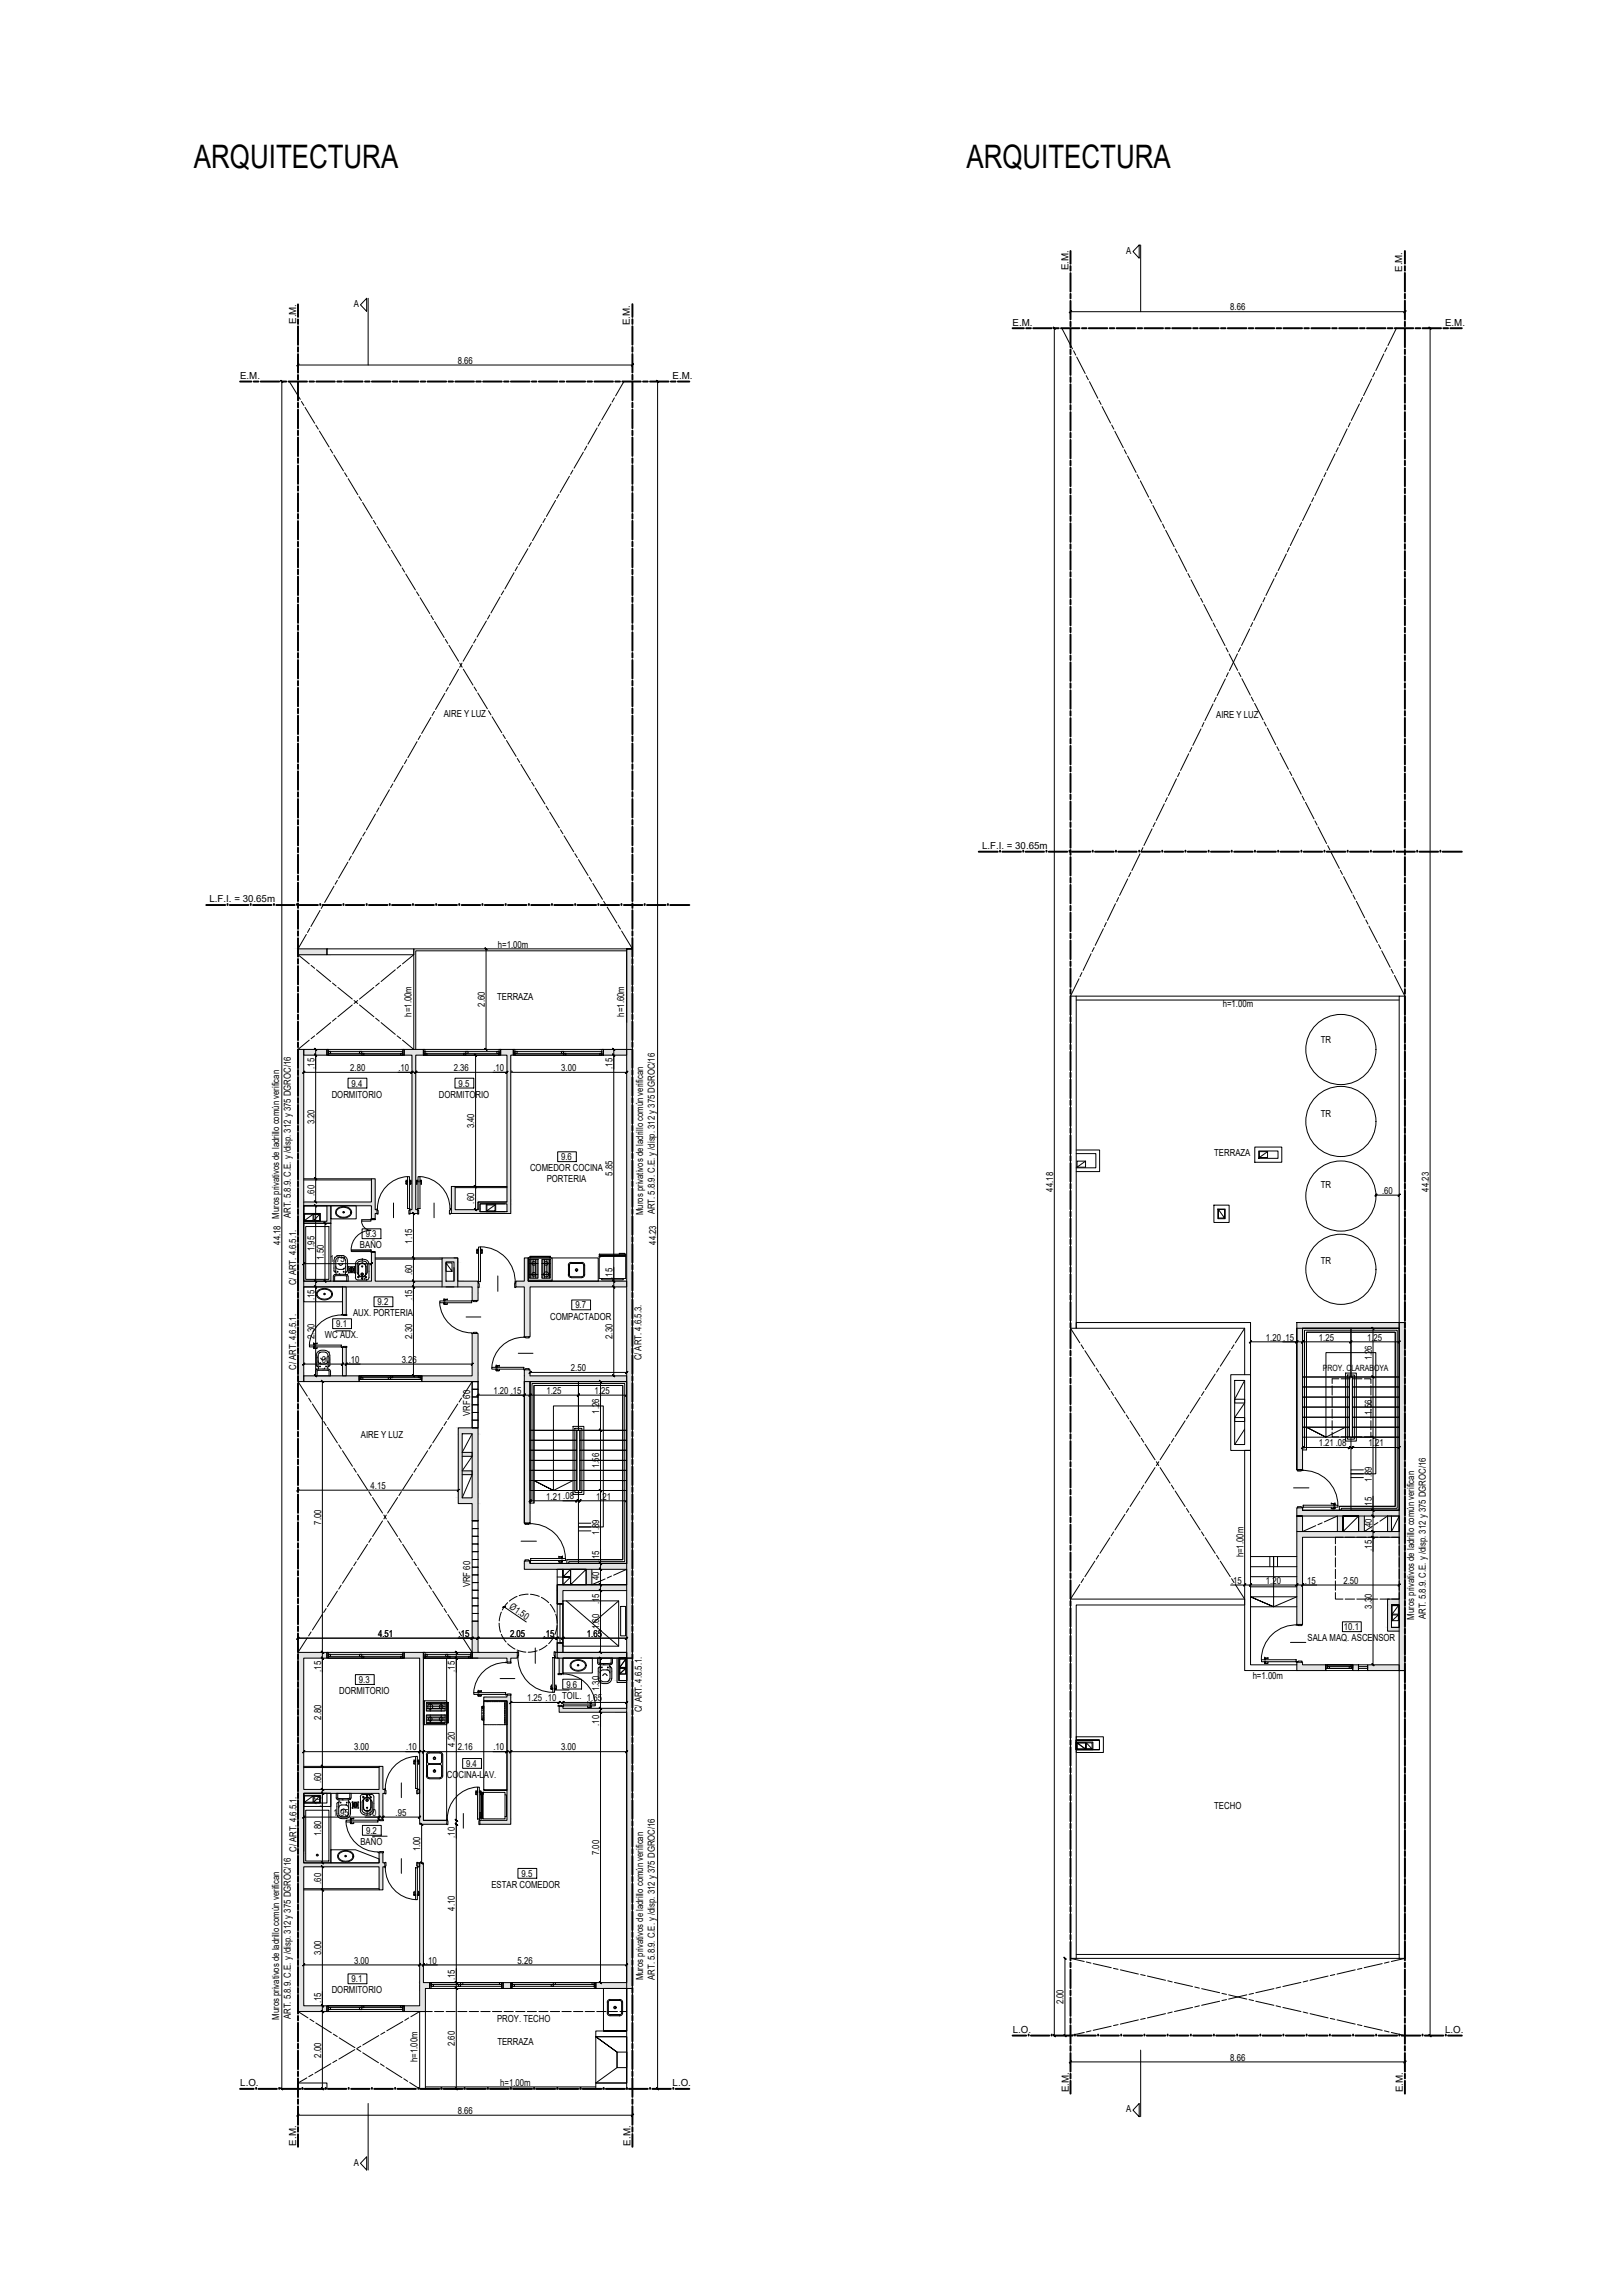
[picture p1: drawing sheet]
<svg xmlns="http://www.w3.org/2000/svg" width="420mm" height="594mm" viewBox="0 0 420 594" stroke-linecap="round" stroke-linejoin="round" font-family="sans-serif">
<defs><g id="words">
<g font-size="8.4">
<text x="50.2" y="43.5">ARQUITECTURA</text>
<text x="250.2" y="43.5">ARQUITECTURA</text>
</g>
<g font-size="2.5">
<text x="291.6" y="65.7">A</text>
<text x="276.6" y="70" transform="rotate(-90 276.6 70)">E.M.</text>
<text x="363" y="70.4" transform="rotate(-90 363 70.4)">E.M.</text>
<text x="76.6" y="83.8" transform="rotate(-90 76.6 83.8)">E.M.</text>
<text x="91.6" y="79.5">A</text>
<text x="318.5" y="80.3">8.66</text>
<text x="163" y="84.2" transform="rotate(-90 163 84.2)">E.M.</text>
<text x="262.1" y="84.3">E.M.</text>
<text x="374.1" y="84.3">E.M.</text>
<text x="118.5" y="94.1">8.66</text>
<text x="62.2" y="98.1">E.M.</text>
<text x="174.1" y="98.1">E.M.</text>
<text x="114.9" y="185.7">AIRE Y LUZ</text>
<text x="314.9" y="185.8">AIRE Y LUZ</text>
<text x="254.2" y="219.8">L.F.I. = 30.65m</text>
<text x="54.2" y="233.6">L.F.I. = 30.65m</text>
<text x="128.9" y="245.3">h=1.00m</text>
<text x="106.6" y="263.1" transform="rotate(-90 106.6 263.1)">h=1.00m</text>
<text x="125.5" y="260.6" transform="rotate(-90 125.5 260.6)">2.60</text>
<text x="128.7" y="258.9">TERRAZA</text>
<text x="161.6" y="263.1" transform="rotate(-90 161.6 263.1)">h=1.60m</text>
<text x="316.5" y="260.7">h=1.00m</text>
<text x="341.9" y="269.9">TR</text>
<text x="81.4" y="276.6" transform="rotate(-90 81.4 276.6)">.15</text>
<text x="90.7" y="277.2">2.80</text>
<text x="91" y="281.3">9.4</text>
<text x="103.1" y="277.2">.10</text>
<text x="117.5" y="277.2">2.36</text>
<text x="118.7" y="281.3">9.5</text>
<text x="127.7" y="277.2">.10</text>
<text x="145.3" y="277.2">3.00</text>
<text x="158.6" y="276.6" transform="rotate(-90 158.6 276.6)">.15</text>
<text x="85.9" y="284.2">DORMITORIO</text>
<text x="113.6" y="284.2">DORMITORIO</text>
<text x="81.4" y="291.1" transform="rotate(-90 81.4 291.1)">3.20</text>
<text x="122.8" y="292.1" transform="rotate(-90 122.8 292.1)">3.40</text>
<text x="341.9" y="289.3">TR</text>
<text x="314.3" y="299.3">TERRAZA</text>
<text x="137.2" y="303.2">COMEDOR COCINA</text>
<text x="141.5" y="306">PORTERIA</text>
<text x="145.3" y="300.3">9.6</text>
<text x="158.6" y="304.3" transform="rotate(-90 158.6 304.3)">5.85</text>
<text x="81.4" y="309.6" transform="rotate(-90 81.4 309.6)">.60</text>
<text x="122.8" y="311.6" transform="rotate(-90 122.8 311.6)">.60</text>
<text x="272.6" y="308.4" transform="rotate(-90 272.6 308.4)">44.18</text>
<text x="341.9" y="307.6">TR</text>
<text x="357.8" y="309">.60</text>
<text x="369.9" y="308.4" transform="rotate(-90 369.9 308.4)">44.23</text>
<text x="75.3" y="315.3" transform="rotate(-90 75.3 315.3)">ART. 5.8.9. C.E. y /disp. 312 y 375 DGROC/16</text>
<text x="166.5" y="314.5" transform="rotate(-90 166.5 314.5)">Muros privativos de ladrillo común verifican</text>
<text x="169.5" y="314.4" transform="rotate(-90 169.5 314.4)">ART. 5.8.9. C.E. y /disp. 312 y 375 DGROC/16</text>
<text x="72.6" y="322.2" transform="rotate(-90 72.6 322.2)">44.18 Muros privativos de ladrillo común verifican</text>
<text x="81.4" y="323.9" transform="rotate(-90 81.4 323.9)">1.95</text>
<text x="93.2" y="323.1">BAÑO</text>
<text x="94.7" y="320.3">9.3</text>
<text x="106.7" y="321.9" transform="rotate(-90 106.7 321.9)">1.15</text>
<text x="169.9" y="322.2" transform="rotate(-90 169.9 322.2)">44.23</text>
<text x="83.8" y="326.1" transform="rotate(-90 83.8 326.1)">1.50</text>
<text x="85.4" y="326.8">1.75</text>
<text x="341.9" y="327.1">TR</text>
<text x="76.7" y="332.7" transform="rotate(-90 76.7 332.7)">C/ ART. 4.6.5.1.</text>
<text x="106.7" y="330.1" transform="rotate(-90 106.7 330.1)">.60</text>
<text x="158.6" y="331" transform="rotate(-90 158.6 331)">.15</text>
<text x="81.4" y="336.6" transform="rotate(-90 81.4 336.6)">.15</text>
<text x="91.4" y="340.8">AUX. PORTERIA</text>
<text x="97.8" y="337.9">9.2</text>
<text x="106.7" y="336.6" transform="rotate(-90 106.7 336.6)">.15</text>
<text x="142.4" y="341.6">COMPACTADOR</text>
<text x="148.9" y="338.7">9.7</text>
<text x="81.4" y="346.6" transform="rotate(-90 81.4 346.6)">2.30</text>
<text x="84.1" y="346.4">WC AUX.</text>
<text x="87.1" y="343.5">9.1</text>
<text x="106.7" y="346.6" transform="rotate(-90 106.7 346.6)">2.30</text>
<text x="158.6" y="346.6" transform="rotate(-90 158.6 346.6)">2.30</text>
<text x="327.7" y="347">1.20 .15</text>
<text x="341.4" y="347">1.25</text>
<text x="353.9" y="347">1.25</text>
<text x="81.6" y="352.8">1.00</text>
<text x="90.3" y="352.8">.10</text>
<text x="104" y="352.8">3.26</text>
<text x="166.1" y="352.2" transform="rotate(-90 166.1 352.2)">C/ ART. 4.6.5.3.</text>
<text x="355.1" y="352.2" transform="rotate(-90 355.1 352.2)">1.26</text>
<text x="76.7" y="354.6" transform="rotate(-90 76.7 354.6)">C/ ART. 4.6.5.1.</text>
<text x="147.8" y="354.9">2.50</text>
<text x="127.7" y="360.8">1.20 .15</text>
<text x="141.4" y="360.8">1.25</text>
<text x="153.9" y="360.8">1.25</text>
<text x="155.1" y="365.9" transform="rotate(-90 155.1 365.9)">1.26</text>
<text x="121.7" y="366.6" transform="rotate(-90 121.7 366.6)">VRF 60</text>
<text x="355.1" y="366.3" transform="rotate(-90 355.1 366.3)">1.56</text>
<text x="93.4" y="372.3">AIRE Y LUZ</text>
<text x="341.4" y="374.4">1.21 .08</text>
<text x="354.3" y="374.4">1.21</text>
<text x="155.1" y="380.1" transform="rotate(-90 155.1 380.1)">1.56</text>
<text x="355.1" y="383.5" transform="rotate(-90 355.1 383.5)">1.89</text>
<text x="95.9" y="385.4">4.15</text>
<text x="141.4" y="388.2">1.21 .08</text>
<text x="154.3" y="388.2">1.21</text>
<text x="83.1" y="394.6" transform="rotate(-90 83.1 394.6)">7.00</text>
<text x="355.1" y="395.9" transform="rotate(-90 355.1 395.9)">.40</text>
<text x="355.1" y="390.3" transform="rotate(-90 355.1 390.3)">.15</text>
<text x="155.1" y="397.3" transform="rotate(-90 155.1 397.3)">1.89</text>
<text x="355.1" y="401.4" transform="rotate(-90 355.1 401.4)">.15</text>
<text x="155.1" y="404.1" transform="rotate(-90 155.1 404.1)">.15</text>
<text x="321.9" y="403.1" transform="rotate(-90 321.9 403.1)">h=1.00m</text>
<text x="121.7" y="410.9" transform="rotate(-90 121.7 410.9)">VRF 60</text>
<text x="155.1" y="409.7" transform="rotate(-90 155.1 409.7)">.40</text>
<text x="318.7" y="410">.15</text>
<text x="327.7" y="410">1.20</text>
<text x="337.8" y="410">.15</text>
<text x="347.8" y="410">2.50</text>
<text x="131.8" y="416.3" transform="rotate(34 131.8 416.3)">Ø1.50</text>
<text x="155.1" y="415.2" transform="rotate(-90 155.1 415.2)">.15</text>
<text x="355.1" y="416.4" transform="rotate(-90 355.1 416.4)">3.30</text>
<text x="366.1" y="419.2" transform="rotate(-90 366.1 419.2)">Muros privativos de ladrillo común verifican</text>
<text x="369.1" y="419.1" transform="rotate(-90 369.1 419.1)">ART. 5.8.9. C.E. y /disp. 312 y 375 DGROC/16</text>
<text x="97.9" y="423.7">4.51</text>
<text x="118.7" y="423.7">.15</text>
<text x="132.1" y="423.7">2.05</text>
<text x="140.7" y="423.7">.15</text>
<text x="151.9" y="423.7">1.65</text>
<text x="155.1" y="421.7" transform="rotate(-90 155.1 421.7)">1.60</text>
<text x="338.5" y="424.9">SALA MAQ. ASCENSOR</text>
<text x="347.9" y="422">10.1</text>
<text x="83.1" y="432.7" transform="rotate(-90 83.1 432.7)">.15</text>
<text x="92.9" y="435.7">9.3</text>
<text x="117.8" y="432.7" transform="rotate(-90 117.8 432.7)">.15</text>
<text x="146.6" y="436.8">9.6</text>
<text x="155.1" y="437.7" transform="rotate(-90 155.1 437.7)">1.30</text>
<text x="324.3" y="434.7">h=1.00m</text>
<text x="87.8" y="438.6">DORMITORIO</text>
<text x="136.5" y="440.4">1.25 .10 TOIL. 1.65</text>
<text x="166.1" y="443.3" transform="rotate(-90 166.1 443.3)">C/ ART. 4.6.5.1.</text>
<text x="83.1" y="445.2" transform="rotate(-90 83.1 445.2)">2.80</text>
<text x="155.1" y="446.7" transform="rotate(-90 155.1 446.7)">.10</text>
<text x="91.7" y="453.1">3.00</text>
<text x="105.1" y="453.1">.10</text>
<text x="117.8" y="452.2" transform="rotate(-90 117.8 452.2)">4.20</text>
<text x="118.5" y="453.1">2.16</text>
<text x="127.7" y="453.1">.10</text>
<text x="145.3" y="453.1">3.00</text>
<text x="83.1" y="461.6" transform="rotate(-90 83.1 461.6)">.60</text>
<text x="115.7" y="460.2">COCINA-LAV.</text>
<text x="120.7" y="457.4">9.4</text>
<text x="83.1" y="467.7" transform="rotate(-90 83.1 467.7)">.10</text>
<text x="86.4" y="470.1">1.95</text>
<text x="94.6" y="470">.10</text>
<text x="102.4" y="470">.95</text>
<text x="314.3" y="468.2">TECHO</text>
<text x="76.8" y="479.4" transform="rotate(-90 76.8 479.4)">C/ ART. 4.6.5.1.</text>
<text x="83.1" y="475.2" transform="rotate(-90 83.1 475.2)">1.80</text>
<text x="93.3" y="477.6">BAÑO</text>
<text x="94.8" y="474.7">9.2</text>
<text x="108.8" y="479.3" transform="rotate(-90 108.8 479.3)">1.00</text>
<text x="117.8" y="475.7" transform="rotate(-90 117.8 475.7)">.10</text>
<text x="135" y="485.8">9.5</text>
<text x="155.1" y="480.2" transform="rotate(-90 155.1 480.2)">7.00</text>
<text x="83.1" y="487.7" transform="rotate(-90 83.1 487.7)">.60</text>
<text x="127.2" y="488.7">ESTAR COMEDOR</text>
<text x="117.8" y="494.6" transform="rotate(-90 117.8 494.6)">4.10</text>
<text x="83.1" y="506.2" transform="rotate(-90 83.1 506.2)">3.00</text>
<text x="91.7" y="508.3">3.00</text>
<text x="110.3" y="508.3">.10</text>
<text x="134" y="508.3">5.26</text>
<text x="91" y="513.1">9.1</text>
<text x="117.8" y="512.6" transform="rotate(-90 117.8 512.6)">.15</text>
<text x="166.5" y="512.7" transform="rotate(-90 166.5 512.7)">Muros privativos de ladrillo común verifican</text>
<text x="169.5" y="512.5" transform="rotate(-90 169.5 512.5)">ART. 5.8.9. C.E. y /disp. 312 y 375 DGROC/16</text>
<text x="83.1" y="518.6" transform="rotate(-90 83.1 518.6)">.15</text>
<text x="85.9" y="516">DORMITORIO</text>
<text x="275.4" y="518.9" transform="rotate(-90 275.4 518.9)">2.00</text>
<text x="72.3" y="522.9" transform="rotate(-90 72.3 522.9)">Muros privativos de ladrillo común verifican</text>
<text x="75.3" y="522.7" transform="rotate(-90 75.3 522.7)">ART. 5.8.9. C.E. y /disp. 312 y 375 DGROC/16</text>
<text x="128.7" y="523.4">PROY. TECHO</text>
<text x="262.2" y="526.3">L.O.</text>
<text x="374.1" y="526.3">L.O.</text>
<text x="83.1" y="532.6" transform="rotate(-90 83.1 532.6)">2.00</text>
<text x="108" y="533.8" transform="rotate(-90 108 533.8)">h=1.00m</text>
<text x="117.8" y="529.7" transform="rotate(-90 117.8 529.7)">2.60</text>
<text x="128.7" y="529.3">TERRAZA</text>
<text x="318.5" y="533.4">8.66</text>
<text x="129.5" y="539.9">h=1.00m</text>
<text x="62.2" y="540.1">L.O.</text>
<text x="174.1" y="540.1">L.O.</text>
<text x="276.7" y="541.6" transform="rotate(-90 276.7 541.6)">E.M.</text>
<text x="363.2" y="541.6" transform="rotate(-90 363.2 541.6)">E.M.</text>
<text x="118.5" y="547.2">8.66</text>
<text x="291.6" y="546.8">A</text>
<text x="76.7" y="555.4" transform="rotate(-90 76.7 555.4)">E.M.</text>
<text x="163.2" y="555.4" transform="rotate(-90 163.2 555.4)">E.M.</text>
<text x="91.6" y="560.6">A</text>
</g>
<text font-size="2.2" x="342.5" y="354.9">PROY. CLARABOYA</text>
</g></defs>
<!-- layer: HATCH MUROS NUEVOS -->
<g fill="#e5e4d7" stroke="#e5e4d7" stroke-width=".26">
<path d="M162.2 429.2h1.5z"/>
<path d="M151.7 406.2l1.5 4v-4zM151.7 406.2l1.5 4h-1.5z"/>
<path d="M144.2 410.2l18 1.5v-1.5zM144.2 410.2l18 1.5h-18z"/>
<path d="M144.2 411.7l1.5 3.5v-3.5zM144.2 411.7l1.5 3.5h-1.5z"/>
<path d="M135.7 404.1l1.5 .6v-.6zM135.7 404.1l1.5 .6h-1.5z"/>
<path d="M137.2 404.7l25 1.5v-1.5zM137.2 404.7l25 1.5h-25z"/>
<path d="M135.7 404.7l1.5 1.5v-1.5zM135.7 404.7l1.5 1.5h-1.5z"/>
<path d="M144.2 425.3l1.5 2.4v-2.4zM144.2 425.3l1.5 2.4h-1.5z"/>
<path d="M122.2 419.7l1.6 8v-8zM122.2 419.7l1.6 8h-1.6z"/>
<path d="M144.2 427.7l18 1.5v-1.5zM144.2 427.7l18 1.5h-18z"/>
<path d="M143.7 427.7l.5 1.5v-1.5zM143.7 427.7l.5 1.5h-.5z"/>
<path d="M144.2 429.2h18zM144.2 429.2h18z"/>
<path d="M143.7 429.2h.5zM143.7 429.2h.5z"/>
<path d="M122.2 427.7l11.7 1.5v-1.5zM122.2 427.7l11.7 1.5h-11.7z"/>
<path d="M104.6 427.7l5 1.5v-1.5zM104.6 427.7l5 1.5h-5z"/>
<path d="M77.1 427.7l7.5 1.5v-1.5zM77.1 427.7l7.5 1.5h-7.5z"/>
<path d="M131.2 429.2l1 1v-1zM131.2 429.2l1 1h-1z"/>
<path d="M144.8 429.2l.9 4v-4zM144.8 429.2l.9 4h-.9z"/>
<path d="M162.2 429.2l1.5 5.8v-5.8zM162.2 429.2l1.5 5.8h-1.5z"/>
<path d="M159.7 429.2l.5 5.8v-5.8zM159.7 429.2l.5 5.8h-.5z"/>
<path d="M162.2 435l1.5 .5v-.5zM162.2 435l1.5 .5h-1.5z"/>
<path d="M159.7 435l2.5 .5v-.5zM159.7 435l2.5 .5h-2.5z"/>
<path d="M131.2 438.8l1 .5v-.5zM131.2 438.8l1 .5h-1z"/>
<path d="M125.2 439.3l7 1v-1zM125.2 439.3l7 1h-7z"/>
<path d="M162.2 435.5l1.5 6.7v-6.7zM162.2 435.5l1.5 6.7h-1.5z"/>
<path d="M144.8 441.7l.9 .5v-.5zM144.8 441.7l.9 .5h-.9z"/>
<path d="M162.2 442.2l1.5 1v-1zM162.2 442.2l1.5 1h-1.5z"/>
<path d="M144.8 442.2l17.4 1v-1zM144.8 442.2l17.4 1h-17.4z"/>
<path d="M77.1 429.2l1.5 28v-28zM77.1 429.2l1.5 28h-1.5z"/>
<path d="M98.1 457.2l1 6v-6zM98.1 457.2l1 6h-1z"/>
<path d="M77.1 457.2l1.5 6v-6zM77.1 457.2l1.5 6h-1.5z"/>
<path d="M77.1 463.2l22.5 1v-1zM77.1 463.2l22.5 1h-22.5z"/>
<path d="M98.1 464.2l1 6.8v-6.8zM98.1 464.2l1 6.8h-1z"/>
<path d="M131.2 440.3l1 30.9v-30.9zM131.2 440.3l1 30.9h-1z"/>
<path d="M108.6 429.2l1 42v-42zM108.6 429.2l1 42h-1z"/>
<path d="M108.6 471.2l7.1 .9v-.9zM108.6 471.2l7.1 .9h-7.1z"/>
<path d="M124.2 471.2l8 1v-1zM124.2 471.2l8 1h-8z"/>
<path d="M108.6 472.1l7.1 .1zM108.6 472.1l7.1 .1z"/>
<path d="M77.1 464.2l1.5 14.6v-14.6zM77.1 464.2l1.5 14.6h-1.5z"/>
<path d="M77.1 478.8l1.5 .9v-.9zM77.1 478.8l1.5 .9h-1.5z"/>
<path d="M98.1 479.6l1 2.6v-2.6zM98.1 479.6l1 2.6h-1z"/>
<path d="M77.1 479.7l1.5 2.5v-2.5zM77.1 479.7l1.5 2.5h-1.5z"/>
<path d="M77.1 482.2l22.5 1v-1zM77.1 482.2l22.5 1h-22.5z"/>
<path d="M98.1 483.2l1 6v-6zM98.1 483.2l1 6h-1z"/>
<path d="M162.2 443.2l1.5 70v-70zM162.2 443.2l1.5 70h-1.5z"/>
<path d="M108.6 482.2l1 31v-31zM108.6 482.2l1 31h-1z"/>
<path d="M162.2 513.2l1.5 1.5v-1.5zM162.2 513.2l1.5 1.5h-1.5z"/>
<path d="M154.2 513.2l8 1.5v-1.5zM154.2 513.2l8 1.5h-8z"/>
<path d="M130.2 513.2l2 1.5v-1.5zM130.2 513.2l2 1.5h-2z"/>
<path d="M108.6 513.2l2.6 1.5v-1.5zM108.6 513.2l2.6 1.5h-2.6z"/>
<path d="M108.6 514.7l1.5 4.5v-4.5zM108.6 514.7l1.5 4.5h-1.5z"/>
<path d="M77.1 483.2l1.5 36v-36zM77.1 483.2l1.5 36h-1.5z"/>
<path d="M104.6 519.2l5.5 1.5v-1.5zM104.6 519.2l5.5 1.5h-5.5z"/>
<path d="M77.1 519.2l7.5 1.5v-1.5zM77.1 519.2l7.5 1.5h-7.5z"/>
<path d="M156.2 271.7l6 1.4v-1.4zM156.2 271.7l6 1.4h-6z"/>
<path d="M104.6 271.7l5 1.4v-1.4zM104.6 271.7l5 1.4h-5z"/>
<path d="M78.6 271.7l6 1.4v-1.4zM78.6 271.7l6 1.4h-6z"/>
<path d="M77.1 271.7l1.5 1.4v-1.4zM77.1 271.7l1.5 1.4h-1.5z"/>
<path d="M96.2 305.1l.9 6.1v-6.1zM96.2 305.1l.9 6.1h-.9z"/>
<path d="M77.1 273.1l1.5 38.1v-38.1zM77.1 273.1l1.5 38.1h-1.5z"/>
<path d="M78.6 311.2l18.5 .9v-.9zM78.6 311.2l18.5 .9h-18.5z"/>
<path d="M77.1 311.2l1.5 .9v-.9zM77.1 311.2l1.5 .9h-1.5z"/>
<path d="M106.7 273.1l.9 40v-40zM106.7 273.1l.9 40h-.9z"/>
<path d="M96.2 312.1l.9 1v-1zM96.2 312.1l.9 1h-.9z"/>
<path d="M106.1 313.1l2 1v-1zM106.1 313.1l2 1h-2z"/>
<path d="M96.2 313.1l1.4 1v-1zM96.2 313.1l1.4 1h-1.4z"/>
<path d="M96.2 314.1l.9 1.5v-1.5zM96.2 314.1l.9 1.5h-.9z"/>
<path d="M84.6 312.1l1.1 4v-4zM84.6 312.1l1.1 4h-1.1z"/>
<path d="M77.1 312.1l1.5 4v-4zM77.1 312.1l1.5 4h-1.5z"/>
<path d="M78.6 316.1l7.1 .6v-.6zM78.6 316.1l7.1 .6h-7.1z"/>
<path d="M77.1 316.1l1.5 .6v-.6zM77.1 316.1l1.5 .6h-1.5z"/>
<path d="M114.4 325.6l4.1 1v-1zM114.4 325.6l4.1 1h-4.1z"/>
<path d="M154.9 331.6h7.3zM154.9 331.6h7.3zM154.9 331.6h7.3z"/>
<path d="M135.7 325.6l1.1 6v-6zM135.7 325.6l1.1 6h-1.1z"/>
<path d="M135.7 331.6h26.5zM135.7 331.6h26.5z"/>
<path d="M117.5 326.6l1 5v-5zM117.5 326.6l1 5h-1z"/>
<path d="M114.4 326.6l1.1 5v-5zM114.4 326.6l1.1 5h-1.1z"/>
<path d="M96.2 324.1l.9 7.5v-7.5zM96.2 324.1l.9 7.5h-.9z"/>
<path d="M133.5 331.6l28.7 .2zM133.5 331.6l28.7 .2z"/>
<path d="M118.5 331.6l5.3 .2zM118.5 331.6l5.3 .2z"/>
<path d="M114.4 331.6l4.1 .2zM114.4 331.6l4.1 .2z"/>
<path d="M133.5 331.8l28.7 .1v-.1zM133.5 331.8l28.7 .1h-28.7z"/>
<path d="M118.5 331.8l5.3 .1v-.1zM118.5 331.8l5.3 .1h-5.3z"/>
<path d="M114.4 331.8l4.1 .1v-.1zM114.4 331.8l4.1 .1h-4.1z"/>
<path d="M133.5 331.9l28.7 1.2v-1.2zM133.5 331.9l28.7 1.2h-28.7z"/>
<path d="M118.5 331.9l5.3 1.2v-1.2zM118.5 331.9l5.3 1.2h-5.3z"/>
<path d="M114.4 331.9l4.1 1.2v-1.2zM114.4 331.9l4.1 1.2h-4.1z"/>
<path d="M78.6 331.6l35.8 1.5v-1.5zM78.6 331.6l35.8 1.5h-35.8z"/>
<path d="M133.5 333.1h3.7zM133.5 333.1h3.7z"/>
<path d="M118.5 333.1h5.3zM118.5 333.1h5.3z"/>
<path d="M114.4 333.1h4.1zM114.4 333.1h4.1z"/>
<path d="M78.6 333.1h35.8zM78.6 333.1h35.8z"/>
<path d="M122.2 333.1l1.6 1.5v-1.5zM122.2 333.1l1.6 1.5h-1.6z"/>
<path d="M122.2 334.6l1.6 2v-2zM122.2 334.6l1.6 2h-1.6z"/>
<path d="M88.7 333.1l.9 7.2v-7.2zM88.7 333.1l.9 7.2h-.9z"/>
<path d="M135.7 333.1l1.5 12.9v-12.9zM135.7 333.1l1.5 12.9h-1.5z"/>
<path d="M135.7 354.6l1.5 1.6v-1.6zM135.7 354.6l1.5 1.6h-1.5z"/>
<path d="M122.2 345.2l1.6 11v-11zM122.2 345.2l1.6 11h-1.6z"/>
<path d="M88.7 348.8l.9 7.4v-7.4zM88.7 348.8l.9 7.4h-.9z"/>
<path d="M77.1 316.7l1.5 39.5v-39.5zM77.1 316.7l1.5 39.5h-1.5z"/>
<path d="M135.7 356.2l26.5 1.4v-1.4zM135.7 356.2l26.5 1.4h-26.5z"/>
<path d="M109.2 356.2l14.6 1.4v-1.4zM109.2 356.2l14.6 1.4h-14.6z"/>
<path d="M78.6 356.2l14.4 1.4v-1.4zM78.6 356.2l14.4 1.4h-14.4z"/>
<path d="M77.1 356.2l1.5 1.4v-1.4zM77.1 356.2l1.5 1.4h-1.5z"/>
<path d="M135.7 357.6l1.5 36.7v-36.7zM135.7 357.6l1.5 36.7h-1.5z"/>
<path d="M162.2 245.6l1.5 86v-86zM162.2 245.6l1.5 86h-1.5z"/>
<path d="M162.2 331.6l1.5 1.5v-1.5zM162.2 331.6l1.5 1.5h-1.5z"/>
<path d="M162.2 333.1l1.5 96.1v-96.1zM162.2 333.1l1.5 96.1h-1.5z"/>
<path d="M129.6 271.7l3.3 1.4v-1.4zM129.6 271.7l3.3 1.4h-3.3z"/>
<path d="M131.2 273.1l1 38.1v-38.1zM131.2 273.1l1 38.1h-1z"/>
<path d="M131.2 311.2l1 .4v-.4zM131.2 311.2l1 .4h-1z"/>
<path d="M124.3 311.2l6.9 .4v-.4zM124.3 311.2l6.9 .4h-6.9z"/>
<path d="M123.8 311.2l.5 1.9v-1.9zM123.8 311.2l.5 1.9h-.5z"/>
<path d="M116.9 307.1l.9 6v-6zM116.9 307.1l.9 6h-.9z"/>
<path d="M131.2 311.6l1 2v-2zM131.2 311.6l1 2h-1z"/>
<path d="M123.8 313.1l.5 .5v-.5zM123.8 313.1l.5 .5h-.5z"/>
<path d="M116.9 313.1l6.9 .5v-.5zM116.9 313.1l6.9 .5h-6.9z"/>
<path d="M131.2 313.6l1 .5v-.5zM131.2 313.6l1 .5h-1z"/>
<path d="M123.8 313.6l7.4 .5v-.5zM123.8 313.6l7.4 .5h-7.4z"/>
<path d="M116.9 313.6l6.9 .5v-.5zM116.9 313.6l6.9 .5h-6.9z"/>
<path d="M77.1 245.6l7.5 1.5v-1.5zM77.1 245.6l7.5 1.5h-7.5z"/>
<path d="M118.6 369.6l5.2 1.5v-1.5zM118.6 369.6l5.2 1.5h-5.2z"/>
<path d="M122.2 371.1l1.6 16.6v-16.6zM122.2 371.1l1.6 16.6h-1.6z"/>
<path d="M118.6 371.1l1 16.6v-16.6zM118.6 371.1l1 16.6h-1z"/>
<path d="M118.6 387.7l5.2 1.5v-1.5zM118.6 387.7l5.2 1.5h-5.2z"/>
<path d="M122.2 389.2l1.6 4.5v-4.5zM122.2 389.2l1.6 4.5h-1.6z"/>
<path d="M119.6 376l2.6 1v-1zM119.6 376l2.6 1h-2.6z"/>
<path d="M119.6 380.7l2.6 1v-1zM119.6 380.7l2.6 1h-2.6z"/>
<path d="M335.7 342.3l26.5 1.5v-1.5zM335.7 342.3l26.5 1.5h-26.5z"/>
<path d="M335.7 343.8l1.5 36.7v-36.7zM335.7 343.8l1.5 36.7h-1.5z"/>
<path d="M362.2 342.3l1.5 48.6v-48.6zM362.2 342.3l1.5 48.6h-1.5z"/>
<path d="M335.7 390.3l1.5 .6v-.6zM335.7 390.3l1.5 .6h-1.5z"/>
<path d="M362.2 390.9l1.5 1.5v-1.5zM362.2 390.9l1.5 1.5h-1.5z"/>
<path d="M335.7 390.9l26.5 1.5v-1.5zM335.7 390.9l26.5 1.5h-26.5z"/>
<path d="M362.2 392.4l1.5 4.1v-4.1zM362.2 392.4l1.5 4.1h-1.5z"/>
<path d="M359.2 392.4l1 4.1v-4.1zM359.2 392.4l1 4.1h-1z"/>
<path d="M351.7 392.4l1.5 4.1v-4.1zM351.7 392.4l1.5 4.1h-1.5z"/>
<path d="M346.2 392.4l1.5 4.1v-4.1zM346.2 392.4l1.5 4.1h-1.5z"/>
<path d="M335.7 392.4l1.5 4.1v-4.1zM335.7 392.4l1.5 4.1h-1.5z"/>
<path d="M362.2 396.5l1.5 1.4v-1.4zM362.2 396.5l1.5 1.4h-1.5z"/>
<path d="M335.7 396.5l26.5 1.4v-1.4zM335.7 396.5l26.5 1.4h-26.5z"/>
<path d="M359.2 413.9l3 1.6v-1.6zM359.2 413.9l3 1.6h-3z"/>
<path d="M335.7 397.9l1.5 22.6v-22.6zM335.7 397.9l1.5 22.6h-1.5z"/>
<path d="M362.2 397.9l1.5 23.4v-23.4zM362.2 397.9l1.5 23.4h-1.5z"/>
<path d="M359.2 415.5l1 5.8v-5.8zM359.2 415.5l1 5.8h-1z"/>
<path d="M362.2 421.3l1.5 .9v-.9zM362.2 421.3l1.5 .9h-1.5z"/>
<path d="M359.2 421.3l3 .9v-.9zM359.2 421.3l3 .9h-3z"/>
<path d="M362.2 422.2l1.5 8.8v-8.8zM362.2 422.2l1.5 8.8h-1.5z"/>
<path d="M335.7 430.3l1.5 .7v-.7zM335.7 430.3l1.5 .7h-1.5z"/>
<path d="M362.2 431l1.5 1.4v-1.4zM362.2 431l1.5 1.4h-1.5z"/>
<path d="M354 431l8.2 1.4v-1.4zM354 431l8.2 1.4h-8.2z"/>
<path d="M350.2 431l1.5 1.4v-1.4zM350.2 431l1.5 1.4h-1.5z"/>
<path d="M335.7 431l7.5 1.4v-1.4zM335.7 431l7.5 1.4h-7.5z"/>
</g>
<!-- layer: ARQ-COTAS -->
<g fill="none" stroke="#000" stroke-width=".26">
<path d="M125.8 245.6v26.1M78.6 277.6h28.1M81.7 271.7v5.1M81.7 273.1v38.1M103 277.6h28.2M123.1 273.1v40M127.6 277.6h34.6M158.9 271.7v5.1M158.9 273.1v58.5M81.7 312.1v24.7M84.1 316.7v14.9M107 314.1v22.7"/>
<path d="M356.2 309.4h6M78.6 327.1h17.6M81.7 333.1v23.1M107 333.1v23.1M158.9 328v28.2M78.6 353.1h14.7M83.5 357.6v75.3M89.6 353.1h32.6M137.2 355.3h25M155.5 357.6v47.1M323.7 347.3h12M332.1 347.3h30.1"/>
<path d="M355.4 343.8v47.1M123.8 361.1h11.9M132.1 361.1h30.1M337.2 374.7h12.1M345.7 374.7h16.5M77.1 385.7h41.5M137.2 388.5h12.1M145.7 388.5h16.5M355.4 387.3v14.3M355.4 397.9v33.1M130.5 416l5.7 3.9M155.5 401.1v14.3"/>
<path d="M155.5 411.7v16M318.6 410.3h22.2M337.2 410.3h25M77.1 424.1h45.1M83.5 429.2v38.6M118.1 429.2v46.6M118.1 427.7v5.2M118.6 424.1h25.6M140.6 424.1h21.6M155.5 429.2v17.6M78.6 453.4h30M105 453.4h26.2"/>
<path d="M127.6 453.4h34.6M132.2 440.7h12.6M141.1 440.7h21.1M155.5 443.2v70M78.6 470.4h19.5M83.5 464.2v18M94.5 470.4h14.1M109.1 472.2v10M118.1 472.2v41M83.5 483.2v36M78.6 508.6h34.7M83.5 515.6v25.1"/>
<path d="M109.6 508.6h52.6M118.1 509.6v31.1M275.7 506.9v20"/>
</g>
<!-- layer: 0 -->
<g fill="#000" stroke="#000" stroke-width=".26">
<path d="M125.5 245.4l.6 .5zM125.5 245.4l.6 .5z"/>
<path d="M78.9 277.3l-.5 .5zM78.9 277.3l-.5 .5z"/>
<path d="M81.5 272.8l.5 .5zM81.4 272.9l.5 .5z"/>
<path d="M81.4 272.9l.5 .5zM81.5 272.8l.5 .5z"/>
<path d="M81.4 271.4l.6 .5zM81.4 271.4l.6 .5z"/>
<path d="M106.4 277.8l.5-.5zM106.9 277.3l-.5 .5z"/>
<path d="M106.9 277.3l-.5 .5zM106.9 277.3l-.5 .5z"/>
<path d="M107.9 277.3l-.5 .5zM107.9 277.3l-.5 .5z"/>
<path d="M107.9 277.3l-.5 .5zM107.9 277.3l-.5 .5z"/>
<path d="M122.8 272.9l.5 .5zM122.8 272.9l.6 .4z"/>
<path d="M125.5 271.4l.6 .5zM125.5 271.4l.6 .5z"/>
<path d="M131.5 277.3l-.5 .5zM131.5 277.3l-.5 .5z"/>
<path d="M131.5 277.3l-.5 .5zM131.5 277.3l-.5 .5z"/>
<path d="M132 277.8l.5-.5zM132.5 277.3l-.5 .5z"/>
<path d="M132.5 277.3l-.5 .5zM132.5 277.3l-.5 .5z"/>
<path d="M158.6 272.8l.5 .5zM158.6 272.9l.5 .5z"/>
<path d="M158.6 271.4l.5 .5zM158.6 271.4l.5 .5z"/>
<path d="M158.6 272.9l.5 .5zM158.6 272.8l.5 .5z"/>
<path d="M161.9 277.8l.5-.5zM162.4 277.3l-.4 .5z"/>
<path d="M81.5 304.8l.5 .6zM81.4 304.9l.6 .5z"/>
<path d="M81.4 310.9l.6 .5zM81.4 310.9l.6 .5z"/>
<path d="M81.4 304.9l.6 .5zM81.4 304.9l.6 .5z"/>
<path d="M81.4 311.9l.5 .5zM81.4 311.9l.6 .4z"/>
<path d="M83.9 316.4l.5 .5zM83.9 316.4l.5 .5z"/>
<path d="M106.8 313.9l.5 .5zM106.8 313.9l.5 .5z"/>
<path d="M122.8 306.9l.6 .4zM122.8 306.9l.5 .5z"/>
<path d="M122.8 312.9l.6 .5zM122.8 312.9l.6 .5z"/>
<path d="M122.8 306.9l.5 .5zM122.8 306.9l.6 .4z"/>
<path d="M356.4 309.1l-.4 .5zM356.4 309.1l-.4 .5z"/>
<path d="M361.9 309.6l.5-.5zM362.4 309.1l-.4 .5z"/>
<path d="M78.9 326.9l-.5 .5zM78.9 326.9l-.5 .5z"/>
<path d="M81.5 331.3l.5 .6zM81.4 331.4l.6 .5z"/>
<path d="M81.4 332.9l.6 .5zM81.4 332.9l.6 .5z"/>
<path d="M81.4 332.9l.6 .5zM81.4 332.9l.6 .5z"/>
<path d="M81.4 331.4l.6 .5zM81.5 331.3l.5 .6z"/>
<path d="M83.9 331.3l.5 .6zM83.9 331.4l.5 .5z"/>
<path d="M95.9 327.4l.5-.5zM96.4 326.9l-.5 .5z"/>
<path d="M106.8 325.4l.5 .4zM106.8 325.4l.5 .5z"/>
<path d="M106.8 331.3l.5 .6zM106.8 331.4l.5 .5z"/>
<path d="M106.8 332.9l.5 .5zM106.8 332.9l.5 .5z"/>
<path d="M106.8 332.9l.5 .5zM106.8 332.9l.5 .5z"/>
<path d="M106.8 325.4l.5 .5zM106.8 325.4l.5 .4z"/>
<path d="M106.8 331.4l.5 .5zM106.8 331.3l.5 .6z"/>
<path d="M158.6 331.3l.5 .6zM158.6 331.4l.5 .5z"/>
<path d="M158.6 332.9l.5 .5zM158.6 332.9l.5 .5z"/>
<path d="M158.6 332.9l.5 .5zM158.6 332.9l.5 .5z"/>
<path d="M158.6 331.4l.5 .5zM158.6 331.3l.5 .6z"/>
<path d="M78.9 352.8l-.5 .6zM78.4 353.3l.5-.5z"/>
<path d="M81.4 355.9l.6 .5zM81.4 355.9l.6 .5z"/>
<path d="M83.2 357.4l.5 .4zM83.2 357.3l.5 .5z"/>
<path d="M88.4 353.3l.5-.5zM88.9 352.8l-.5 .6z"/>
<path d="M88.9 352.8l-.5 .6zM88.4 353.3l.5-.5z"/>
<path d="M89.8 352.8l-.4 .6zM89.8 352.8l-.4 .6z"/>
<path d="M89.8 352.8l-.4 .6zM89.8 352.8l-.4 .6z"/>
<path d="M106.8 355.9l.5 .5zM106.8 355.9l.5 .5z"/>
<path d="M122.4 352.8l-.4 .6zM122.4 352.8l-.4 .6z"/>
<path d="M137.5 355l-.5 .6zM137 355.5l.5-.5z"/>
<path d="M155.2 357.4l.5 .4zM155.2 357.3l.5 .5z"/>
<path d="M158.6 355.9l.5 .5zM158.6 355.9l.5 .5z"/>
<path d="M161.9 355.5l.5-.5zM162.4 355l-.4 .6z"/>
<path d="M323.9 347.1l-.4 .5zM323.9 347.1l-.4 .5z"/>
<path d="M335.4 347.6l.5-.5zM335.9 347.1l-.4 .5z"/>
<path d="M335.9 347.1l-.4 .5zM335.9 347.1l-.5 .5z"/>
<path d="M337.5 347.1l-.5 .5zM337.5 347.1l-.5 .5z"/>
<path d="M337.5 347.1l-.5 .5zM337.5 347.1l-.5 .5z"/>
<path d="M349.9 347.1l-.4 .5zM349.9 347.1l-.4 .5z"/>
<path d="M349.9 347.1l-.4 .5zM349.9 347.1l-.4 .5z"/>
<path d="M355.2 356.2l.5 .5zM355.1 356.2l.6 .5z"/>
<path d="M355.1 356.2l.6 .5zM355.2 356.2l.5 .5z"/>
<path d="M355.1 343.6l.6 .5zM355.1 343.6l.6 .5z"/>
<path d="M361.9 347.6l.5-.5zM362.4 347.1l-.4 .5z"/>
<path d="M124 360.8l-.5 .6zM123.5 361.4l.5-.6z"/>
<path d="M135.4 361.4l.5-.6zM135.9 360.8l-.4 .6z"/>
<path d="M135.9 360.8l-.4 .6zM135.4 361.4l.5-.6z"/>
<path d="M137 361.4l.5-.6zM137.5 360.8l-.5 .6z"/>
<path d="M137.5 360.8l-.5 .6zM137.5 360.8l-.5 .6z"/>
<path d="M149.5 361.4l.5-.6zM150 360.8l-.5 .6z"/>
<path d="M150 360.8l-.5 .6zM150 360.8l-.5 .6z"/>
<path d="M155.2 370l.5 .5zM155.2 370l.5 .5z"/>
<path d="M155.2 370l.5 .5zM155.2 370l.5 .5z"/>
<path d="M161.9 361.4l.5-.6zM162.4 360.8l-.4 .6z"/>
<path d="M337.5 374.4l-.5 .6zM337.5 374.4l-.5 .6z"/>
<path d="M349.5 374.4l-.4 .6zM349.5 374.4l-.4 .6z"/>
<path d="M349.5 374.4l-.4 .6zM349.5 374.4l-.4 .6z"/>
<path d="M350.3 374.4l-.4 .6zM350.3 374.4l-.4 .6z"/>
<path d="M350.3 374.4l-.4 .6zM350.3 374.4l-.4 .6z"/>
<path d="M355.2 371.8l.5 .5zM355.1 371.8l.6 .5z"/>
<path d="M355.1 371.8l.6 .5zM355.1 371.8l.6 .5z"/>
<path d="M361.9 374.9l.5-.5zM362.4 374.4l-.4 .6z"/>
<path d="M77.4 385.5l-.5 .5zM76.8 386l.6-.5z"/>
<path d="M118.4 386l.4-.5zM118.8 385.5l-.4 .5z"/>
<path d="M137.5 388.2l-.5 .6zM137.5 388.2l-.5 .6z"/>
<path d="M149.5 388.2l-.4 .6zM149.5 388.2l-.4 .6z"/>
<path d="M149.5 388.2l-.4 .6zM149.5 388.2l-.4 .6z"/>
<path d="M150.3 388.2l-.4 .6zM150.3 388.2l-.4 .6z"/>
<path d="M150.3 388.2l-.4 .6zM150.3 388.2l-.4 .6z"/>
<path d="M155.2 385.6l.5 .4zM155.2 385.6l.5 .5z"/>
<path d="M155.2 385.6l.5 .5zM155.2 385.6l.5 .4z"/>
<path d="M161.9 388.7l.5-.5zM162.4 388.2l-.4 .6z"/>
<path d="M355.2 397.7l.5 .4zM355.1 397.7l.6 .5z"/>
<path d="M355.2 396.2l.5 .5zM355.1 396.2l.6 .5z"/>
<path d="M355.2 392.2l.5 .5zM355.1 392.2l.6 .5z"/>
<path d="M355.2 390.7l.5 .5zM355.1 390.7l.6 .5z"/>
<path d="M355.1 396.2l.6 .5zM355.1 396.2l.6 .5z"/>
<path d="M355.1 392.2l.6 .5zM355.1 392.2l.6 .5z"/>
<path d="M355.1 390.7l.6 .5zM355.2 390.7l.5 .5z"/>
<path d="M355.1 397.7l.6 .5zM355.1 397.7l.6 .4z"/>
<path d="M130.2 416.1l.7-.2zM130.2 416l.7-.1z"/>
<path d="M155.2 411.4l.5 .5zM155.2 411.5l.5 .4z"/>
<path d="M155.2 410l.5 .5zM155.2 410l.5 .5z"/>
<path d="M155.2 405.9l.5 .5zM155.2 406l.5 .4z"/>
<path d="M155.2 404.5l.5 .5zM155.2 404.5l.5 .5z"/>
<path d="M155.2 410l.5 .5zM155.2 410l.5 .5z"/>
<path d="M155.2 406l.5 .4zM155.2 405.9l.5 .5z"/>
<path d="M155.2 404.5l.5 .5zM155.2 404.5l.5 .5z"/>
<path d="M155.2 411.5l.5 .4zM155.2 411.5l.5 .4z"/>
<path d="M322.4 410l-.4 .5zM322.4 410l-.4 .5z"/>
<path d="M323.9 410l-.4 .5zM323.9 410l-.4 .5z"/>
<path d="M323.9 410l-.4 .5zM323.9 410l-.4 .5z"/>
<path d="M335.9 410l-.5 .5zM335.9 410l-.4 .5z"/>
<path d="M335.9 410l-.4 .5zM335.9 410l-.5 .5z"/>
<path d="M336.9 410.5l.6-.5zM337.5 410l-.5 .5z"/>
<path d="M337.5 410l-.5 .5zM337.5 410l-.5 .5z"/>
<path d="M361.9 410.5l.5-.5zM362.4 410l-.4 .5z"/>
<path d="M77.4 423.8l-.5 .5zM77.4 423.8l-.6 .5z"/>
<path d="M77.4 423.8l-.5 .5zM77.4 423.8l-.6 .5z"/>
<path d="M83.2 427.4l.5 .5zM83.2 427.5l.5 .4z"/>
<path d="M83.2 429l.5 .4zM83.2 429l.5 .4z"/>
<path d="M83.2 429l.5 .4zM83.2 429l.5 .4z"/>
<path d="M83.2 427.5l.5 .4zM83.2 427.5l.5 .4z"/>
<path d="M117.9 429l.5 .4zM117.9 429l.5 .4z"/>
<path d="M117.9 429l.5 .4zM117.9 429l.5 .4z"/>
<path d="M117.9 427.5l.5 .4zM117.9 427.5l.5 .4z"/>
<path d="M122.4 423.8l-.4 .5zM122.4 423.8l-.4 .5z"/>
<path d="M122.4 423.8l-.4 .5zM122.4 423.8l-.4 .5z"/>
<path d="M122.4 423.8l-.4 .5zM122.4 423.8l-.4 .5z"/>
<path d="M122.4 423.8l-.4 .5zM122.4 423.8l-.4 .5z"/>
<path d="M123.5 424.3l.5-.5zM124 423.8l-.5 .5z"/>
<path d="M123.5 424.3l.5-.5zM124 423.8l-.5 .5z"/>
<path d="M124 423.8l-.5 .5zM124 423.8l-.5 .5z"/>
<path d="M124 423.8l-.5 .5zM124 423.8l-.5 .5z"/>
<path d="M143.9 424.3l.6-.5zM144.5 423.8l-.5 .5z"/>
<path d="M143.9 424.3l.6-.5zM144.5 423.8l-.5 .5z"/>
<path d="M144.5 423.8l-.5 .5zM144.5 423.8l-.5 .5z"/>
<path d="M144.5 423.8l-.5 .5zM144.5 423.8l-.5 .5z"/>
<path d="M145.9 423.8l-.4 .5zM145.9 423.8l-.4 .5z"/>
<path d="M145.9 423.8l-.4 .5zM145.9 423.8l-.4 .5z"/>
<path d="M145.9 423.8l-.4 .5zM145.9 423.8l-.4 .5z"/>
<path d="M145.9 423.8l-.4 .5zM145.9 423.8l-.4 .5z"/>
<path d="M155.2 427.4l.5 .5zM155.2 427.5l.5 .4z"/>
<path d="M155.2 429l.5 .5zM155.2 429l.5 .4z"/>
<path d="M161.9 424.3l.5-.5zM162.4 423.8l-.4 .5z"/>
<path d="M161.9 424.3l.5-.5zM162.4 423.8l-.4 .5z"/>
<path d="M355.2 430.7l.5 .5zM355.1 430.7l.6 .5z"/>
<path d="M78.9 453.2l-.5 .5zM78.4 453.6l.5-.4z"/>
<path d="M83.2 456.9l.5 .6zM83.2 457l.5 .5z"/>
<path d="M83.2 457l.5 .5zM83.2 457l.5 .5z"/>
<path d="M108.3 453.6l.6-.4zM108.9 453.2l-.5 .5z"/>
<path d="M108.9 453.2l-.5 .5zM108.3 453.6l.6-.4z"/>
<path d="M109.4 453.6l.5-.4zM109.9 453.2l-.5 .5z"/>
<path d="M109.9 453.2l-.5 .5zM109.4 453.6l.5-.4z"/>
<path d="M131 453.6l.5-.4zM131.5 453.2l-.5 .5z"/>
<path d="M131.5 453.2l-.5 .5zM131 453.6l.5-.4z"/>
<path d="M132 453.6l.5-.4zM132.5 453.2l-.5 .5z"/>
<path d="M132.5 453.2l-.5 .5zM132 453.6l.5-.4z"/>
<path d="M132.5 440.4l-.5 .6zM132 440.9l.5-.5z"/>
<path d="M144.5 440.9l.5-.5zM145 440.4l-.5 .6z"/>
<path d="M145 440.4l-.5 .6zM144.5 440.9l.5-.5z"/>
<path d="M145.9 440.4l-.4 .6zM145.9 440.4l-.4 .6z"/>
<path d="M145.9 440.4l-.4 .6zM145.9 440.4l-.4 .6z"/>
<path d="M155.2 442.9l.5 .5zM155.2 443l.5 .4z"/>
<path d="M155.2 442l.5 .5zM155.2 442l.5 .5z"/>
<path d="M155.2 443l.5 .4zM155.2 442.9l.5 .5z"/>
<path d="M155.2 442l.5 .5zM155.2 442l.5 .5z"/>
<path d="M161.9 453.6l.5-.4zM162.4 453.2l-.4 .5z"/>
<path d="M161.9 440.9l.5-.5zM162.4 440.4l-.4 .6z"/>
<path d="M78.9 470.1l-.5 .6zM78.4 470.6l.5-.5z"/>
<path d="M83.2 463.9l.5 .5zM83.2 464l.5 .4z"/>
<path d="M83.2 463l.5 .5zM83.2 463l.5 .5z"/>
<path d="M83.2 464l.5 .4zM83.2 463.9l.5 .5z"/>
<path d="M83.2 463l.5 .5zM83.2 463l.5 .5z"/>
<path d="M97.8 470.6l.6-.5zM98.4 470.1l-.5 .6z"/>
<path d="M98.4 470.1l-.5 .6zM98.4 470.1l-.6 .5z"/>
<path d="M98.9 470.6l.5-.5zM99.4 470.1l-.5 .6z"/>
<path d="M99.4 470.1l-.5 .6zM99.4 470.1l-.5 .6z"/>
<path d="M108.3 470.6l.6-.5zM108.9 470.1l-.5 .6z"/>
<path d="M108.9 472l.5 .4zM108.9 471.9l.5 .5z"/>
<path d="M117.9 471.9l.5 .5zM117.9 472l.5 .4z"/>
<path d="M117.9 471l.5 .5zM117.9 471l.5 .5z"/>
<path d="M117.9 472l.5 .4zM117.9 471.9l.5 .5z"/>
<path d="M117.9 471l.5 .5zM117.9 471l.5 .5z"/>
<path d="M83.2 489l.5 .5zM83.2 489l.5 .5z"/>
<path d="M83.2 482l.5 .4zM83.2 482l.5 .4z"/>
<path d="M83.2 489l.5 .5zM83.2 489l.5 .5z"/>
<path d="M83.2 483l.5 .4zM83.2 483l.5 .4z"/>
<path d="M108.9 482l.5 .4zM108.9 482l.5 .4z"/>
<path d="M78.9 508.3l-.5 .6zM78.9 508.3l-.5 .6z"/>
<path d="M83.2 518.9l.5 .5zM83.2 519l.5 .4z"/>
<path d="M83.2 519l.5 .4zM83.2 518.9l.5 .5z"/>
<path d="M108.3 508.8l.6-.5zM108.9 508.3l-.5 .6z"/>
<path d="M108.9 508.3l-.5 .6zM108.9 508.3l-.6 .5z"/>
<path d="M109.9 508.3l-.5 .6zM109.9 508.3l-.5 .6z"/>
<path d="M109.9 508.3l-.5 .6zM109.9 508.3l-.5 .6z"/>
<path d="M117.9 513l.5 .5zM117.9 513l.5 .5z"/>
<path d="M117.9 514.4l.5 .5zM117.9 514.5l.5 .4z"/>
<path d="M117.9 513l.5 .5zM117.9 513l.5 .5z"/>
<path d="M117.9 514.5l.5 .4zM117.9 514.4l.5 .5z"/>
<path d="M155.2 513l.5 .5zM155.2 513l.5 .5z"/>
<path d="M161.9 508.8l.5-.5zM162.4 508.3l-.4 .6z"/>
<path d="M275.4 506.7l.6 .5zM275.5 506.6l.5 .6z"/>
<path d="M83.2 520.4l.5 .6zM83.2 520.5l.5 .5z"/>
<path d="M83.2 520.5l.5 .5zM83.2 520.5l.5 .5z"/>
<path d="M275.5 526.7l.5 .4zM275.4 526.7l.5 .5z"/>
<path d="M83.2 540.4l.5 .5zM83.2 540.5l.5 .4z"/>
<path d="M117.9 540.4l.5 .5zM117.9 540.5l.5 .4z"/>
</g>
<!-- layer: ARQ-TEXTOS -->
<g fill="none" stroke="#000" stroke-width=".26">
<path d="M94.9 77.2v3.4l-1.6-1.7zM95.3 77.2v17.3M294.9 63.4v3.4l-1.6-1.7zM295.3 63.4v17.3M90.1 279.1h4.9v2.5h-4.9zM117.8 279.1h4.9v2.5h-4.9zM144.4 298.2h4.8v2.5h-4.8zM93.7 318.1h4.9v2.5h-4.9zM96.8 335.7h4.9v2.5h-4.9zM148 336.5h4.9v2.5h-4.9zM86.1 341.4h4.9v2.5h-4.9zM347.5 419.8h4.9v2.6h-4.9z"/>
<path d="M92 433.5h4.9v2.5h-4.9zM145.7 434.7h4.9v2.5h-4.9zM119.8 455.2h4.8v2.6h-4.8zM93.8 472.5h4.9v2.6h-4.9zM134.1 483.7h4.9v2.5h-4.9zM90.1 511h4.9v2.5h-4.9zM295.3 530.7v17.2M94.9 558.3v3.4l-1.6-1.7zM95.3 544.5v17.2M294.9 544.5v3.4l-1.6-1.7z"/>
</g>
<!-- layer: ARQ-LINEA OFICIAL -->
<g fill="none" stroke="#000" stroke-width=".51">
<path d="M53.4 234.3h4.9M59.5 234.3h4.8M65.5 234.3h4.8M71.5 234.3h4.8M77.5 234.3h4.8M83.5 234.3h4.8M89.5 234.3h4.8M95.5 234.3h4.8M101.5 234.3h4.8M107.5 234.3h4.8M113.5 234.3h4.8M119.5 234.3h4.8"/>
<path d="M125.5 234.3h4.8M131.5 234.3h4.8M137.5 234.3h4.8M143.5 234.3h4.8M149.5 234.3h4.8M155.5 234.3h4.8M161.5 234.3h4.8M167.5 234.3h4.8M173.5 234.3h4.9M253.4 220.5h4.9M259.5 220.5h4.8M265.5 220.5h4.8"/>
<path d="M271.5 220.5h4.8M277.5 220.5h4.8M283.5 220.5h4.8M289.5 220.5h4.8M295.5 220.5h4.8M301.5 220.5h4.8M307.5 220.5h4.8M313.5 220.5h4.8M319.5 220.5h4.8M325.5 220.5h4.8M331.5 220.5h4.8M337.5 220.5h4.8"/>
<path d="M343.5 220.5h4.8M349.5 220.5h4.8M355.5 220.5h4.8M361.5 220.5h4.8M367.5 220.5h4.8M373.5 220.5h4.9M262.1 526.9h3.6M266.9 526.9h4.8M272.9 526.9h4.8M278.9 526.9h4.8M284.9 526.9h4.8M290.9 526.9h4.8"/>
<path d="M296.9 526.9h4.8M302.9 526.9h4.8M308.9 526.9h4.8M314.8 526.9h4.9M320.9 526.9h4.8M326.9 526.9h4.8M332.9 526.9h4.8M338.9 526.9h4.8M344.9 526.9h4.7M350.9 526.9h4.8M356.9 526.9h4.8M362.9 526.9h4.8"/>
<path d="M368.9 526.9h4.7M374.9 526.9h3.5M62.2 540.7h3.5M66.9 540.7h4.8M72.9 540.7h4.8M78.9 540.7h4.8M84.9 540.7h4.8M90.9 540.7h4.8M96.9 540.7h4.8M102.9 540.7h4.8M108.9 540.7h4.8M114.9 540.7h4.8"/>
<path d="M120.9 540.7h4.8M126.9 540.7h4.8M132.9 540.7h4.8M138.9 540.7h4.8M144.9 540.7h4.8M150.9 540.7h4.8M156.9 540.7h4.8M162.9 540.7h4.8M168.9 540.7h4.8M174.9 540.7h3.5"/>
</g>
<g fill="#000">
<circle cx="58.9" cy="234.3" r=".25"/>
<circle cx="64.9" cy="234.3" r=".25"/>
<circle cx="70.9" cy="234.3" r=".25"/>
<circle cx="76.9" cy="234.3" r=".25"/>
<circle cx="82.9" cy="234.3" r=".25"/>
<circle cx="88.9" cy="234.3" r=".25"/>
<circle cx="94.9" cy="234.3" r=".25"/>
<circle cx="100.9" cy="234.3" r=".25"/>
<circle cx="106.9" cy="234.3" r=".25"/>
<circle cx="112.9" cy="234.3" r=".25"/>
<circle cx="118.9" cy="234.3" r=".25"/>
<circle cx="124.9" cy="234.3" r=".25"/>
<circle cx="130.9" cy="234.3" r=".25"/>
<circle cx="136.9" cy="234.3" r=".25"/>
<circle cx="142.9" cy="234.3" r=".25"/>
<circle cx="148.9" cy="234.3" r=".25"/>
<circle cx="154.9" cy="234.3" r=".25"/>
<circle cx="160.9" cy="234.3" r=".25"/>
<circle cx="166.9" cy="234.3" r=".25"/>
<circle cx="172.9" cy="234.3" r=".25"/>
<circle cx="258.9" cy="220.5" r=".25"/>
<circle cx="264.9" cy="220.5" r=".25"/>
<circle cx="270.9" cy="220.5" r=".25"/>
<circle cx="276.9" cy="220.5" r=".25"/>
<circle cx="282.9" cy="220.5" r=".25"/>
<circle cx="288.9" cy="220.5" r=".25"/>
<circle cx="294.9" cy="220.5" r=".25"/>
<circle cx="300.9" cy="220.5" r=".25"/>
<circle cx="306.9" cy="220.5" r=".25"/>
<circle cx="312.9" cy="220.5" r=".25"/>
<circle cx="318.9" cy="220.5" r=".25"/>
<circle cx="324.9" cy="220.5" r=".25"/>
<circle cx="330.9" cy="220.5" r=".25"/>
<circle cx="336.9" cy="220.5" r=".25"/>
<circle cx="342.9" cy="220.5" r=".25"/>
<circle cx="348.9" cy="220.5" r=".25"/>
<circle cx="354.9" cy="220.5" r=".25"/>
<circle cx="360.9" cy="220.5" r=".25"/>
<circle cx="366.9" cy="220.5" r=".25"/>
<circle cx="372.9" cy="220.5" r=".25"/>
<circle cx="266.3" cy="526.9" r=".25"/>
<circle cx="272.3" cy="526.9" r=".25"/>
<circle cx="278.3" cy="526.9" r=".25"/>
<circle cx="284.3" cy="526.9" r=".25"/>
<circle cx="290.3" cy="526.9" r=".25"/>
<circle cx="296.3" cy="526.9" r=".25"/>
<circle cx="302.3" cy="526.9" r=".25"/>
<circle cx="308.3" cy="526.9" r=".25"/>
<circle cx="314.3" cy="526.9" r=".25"/>
<circle cx="320.3" cy="526.9" r=".25"/>
<circle cx="326.3" cy="526.9" r=".25"/>
<circle cx="332.2" cy="526.9" r=".25"/>
<circle cx="338.3" cy="526.9" r=".25"/>
<circle cx="344.3" cy="526.9" r=".25"/>
<circle cx="350.3" cy="526.9" r=".25"/>
<circle cx="356.2" cy="526.9" r=".25"/>
<circle cx="362.3" cy="526.9" r=".25"/>
<circle cx="368.3" cy="526.9" r=".25"/>
<circle cx="374.3" cy="526.9" r=".25"/>
<circle cx="66.3" cy="540.7" r=".25"/>
<circle cx="72.3" cy="540.7" r=".25"/>
<circle cx="78.3" cy="540.7" r=".25"/>
<circle cx="84.3" cy="540.7" r=".25"/>
<circle cx="90.3" cy="540.7" r=".25"/>
<circle cx="96.3" cy="540.7" r=".25"/>
<circle cx="102.3" cy="540.7" r=".25"/>
<circle cx="108.3" cy="540.7" r=".25"/>
<circle cx="114.3" cy="540.7" r=".25"/>
<circle cx="120.3" cy="540.7" r=".25"/>
<circle cx="126.3" cy="540.7" r=".25"/>
<circle cx="132.3" cy="540.7" r=".25"/>
<circle cx="138.3" cy="540.7" r=".25"/>
<circle cx="144.3" cy="540.7" r=".25"/>
<circle cx="150.3" cy="540.7" r=".25"/>
<circle cx="156.3" cy="540.7" r=".25"/>
<circle cx="162.3" cy="540.7" r=".25"/>
<circle cx="168.3" cy="540.7" r=".25"/>
<circle cx="174.3" cy="540.7" r=".25"/>
</g>
<!-- layer: ARQ-EJES MEDIANEROS -->
<g fill="none" stroke="#000" stroke-width=".51">
<path d="M77.1 78.8v3.2M163.7 78.7v3.3M277.1 65v3.3M277.1 68.9v1.2M277.1 70.7v4.8M277.1 76.1v1.2M277.1 77.9v4.8M363.7 65v3.2M363.7 68.9v1.2M363.7 70.7v4.8M363.7 76.1v1.2M363.7 77.9v4.8"/>
<path d="M62.2 98.8h2.9M65.7 98.8h1.2M67.5 98.8h4.8M72.9 98.8h1.2M74.7 98.8h4.8M77.1 82.7v1.2M77.1 84.5v4.8M77.1 89.9v1.2M77.1 91.7v4.8M77.1 97.1v1.2M77.1 98.8v4.9M80.1 98.8h1.2"/>
<path d="M81.9 98.8h4.8M87.3 98.8h1.2M89.1 98.8h4.8M94.5 98.8h1.2M96.3 98.8h4.8M101.7 98.8h1.2M103.5 98.8h4.8M108.9 98.8h1.2M110.7 98.8h4.8M116.1 98.8h1.2M117.9 98.8h4.8M123.3 98.8h1.2"/>
<path d="M125.1 98.8h4.8M130.5 98.8h1.2M132.3 98.8h4.8M137.7 98.8h1.2M139.5 98.8h4.8M144.9 98.8h1.2M146.7 98.8h4.8M152.1 98.8h1.2M153.9 98.8h4.8M159.3 98.8h1.2M161.1 98.8h4.8M163.7 82.6v1.3"/>
<path d="M163.7 84.5v4.7M163.7 89.8v1.3M163.7 91.7v4.7M163.7 97v1.3M163.7 98.8v4.8M166.5 98.8h1.2M168.3 98.8h4.8M173.7 98.8h1.2M175.5 98.8h2.9M262.1 85h3M265.7 85h1.2M267.5 85h4.8"/>
<path d="M272.9 85h1.2M274.7 85h4.8M277.1 83.3v1.2M277.1 85.1v4.8M277.1 90.5v1.2M277.1 92.3v4.8M277.1 97.7v1.2M277.1 99.5v4.8M280.1 85h1.2M281.9 85h4.8M287.3 85h1.2M289.1 85h4.7"/>
<path d="M294.5 85h1.2M296.3 85h4.8M301.7 85h1.2M303.5 85h4.8M308.9 85h1.2M310.7 85h4.8M316.1 85h1.2M317.9 85h4.8M323.3 85h1.2M325 85h4.9M330.5 85h1.2M332.2 85h4.9"/>
<path d="M337.7 85h1.2M339.5 85h4.8M344.9 85h1.1M346.7 85h4.8M352.1 85h1.2M353.9 85h4.8M359.3 85h1.2M361.1 85h4.8M363.7 83.3v1.2M363.7 85v4.9M363.7 90.5v1.2M363.7 92.2v4.9"/>
<path d="M363.7 97.7v1.1M363.7 99.4v4.9M366.5 85h1.2M368.3 85h4.8M373.6 85h1.3M375.5 85h2.9M77.1 104.3v1.2M77.1 106v4.9M77.1 111.5v1.1M77.1 113.2v4.9M77.1 118.7v1.1M163.7 104.3v1.2"/>
<path d="M163.7 106v4.8M163.7 111.5v1.1M163.7 113.2v4.8M163.7 118.7v1.1M277.1 104.9v1.2M277.1 106.7v4.8M277.1 112.1v1.2M277.1 113.9v4.8M277.1 119.3v1.2M363.7 104.9v1.1M363.7 106.7v4.8M363.7 112.1v1.1"/>
<path d="M363.7 113.9v4.8M363.7 119.3v1.1M77.1 120.5v4.8M77.1 125.9v1.1M77.1 127.7v4.8M77.1 133.1v1.1M77.1 134.9v4.8M163.7 120.4v4.9M163.7 125.9v1.1M163.7 127.6v4.9M163.7 133.1v1.1M163.7 134.8v4.9"/>
<path d="M277.1 121.1v4.8M277.1 126.5v1.2M277.1 128.3v4.8M277.1 133.7v1.2M277.1 135.5v4.8M363.7 121.1v4.8M363.7 126.4v1.3M363.7 128.3v4.8M363.7 133.6v1.3M363.7 135.5v4.8M77.1 140.3v1.2M77.1 142.1v4.8"/>
<path d="M77.1 147.4v1.3M77.1 149.3v4.8M77.1 154.6v1.3M77.1 156.5v4.7M163.7 140.3v1.1M163.7 142v4.9M163.7 147.4v1.2M163.7 149.2v4.9M163.7 154.6v1.2M163.7 156.4v4.8M277.1 140.9v1.2M277.1 142.7v4.8"/>
<path d="M277.1 148.1v1.2M277.1 149.9v4.8M277.1 155.3v1.2M277.1 157.1v4.8M363.7 140.8v1.3M363.7 142.7v4.7M363.7 148v1.3M363.7 149.9v4.7M363.7 155.2v1.3M363.7 157.1v4.7M77.1 161.8v1.3M77.1 163.7v4.7"/>
<path d="M77.1 169v1.3M77.1 170.9v4.7M77.1 176.3v1.2M77.1 178.1v4.7M163.7 161.8v1.2M163.7 163.7v4.7M163.7 169v1.2M163.7 170.9v4.7M163.7 176.2v1.3M163.7 178.1v4.7M277.1 162.5v1.2M277.1 164.3v4.8"/>
<path d="M277.1 169.7v1.2M277.1 171.5v4.8M277.1 176.9v1.2M277.1 178.7v4.8M363.7 162.5v1.2M363.7 164.3v4.7M363.7 169.7v1.2M363.7 171.5v4.7M363.7 176.9v1.2M363.7 178.6v4.9M77.1 183.5v1.2M77.1 185.3v4.7"/>
<path d="M77.1 190.7v1.2M77.1 192.4v4.9M77.1 197.9v1.2M77.1 199.6v4.9M163.7 183.4v1.3M163.7 185.3v4.7M163.7 190.6v1.3M163.7 192.4v4.8M163.7 197.8v1.3M163.7 199.6v4.8M277.1 184.1v1.2M277.1 185.9v4.8"/>
<path d="M277.1 191.3v1.1M277.1 193.1v4.8M277.1 198.5v1.2M363.7 184.1v1.2M363.7 185.8v4.9M363.7 191.3v1.1M363.7 193v4.9M363.7 198.5v1.1M77.1 205.1v1.1M77.1 206.8v4.9M77.1 212.3v1.1M77.1 214v4.9"/>
<path d="M77.1 219.5v1.1M163.7 205v1.2M163.7 206.8v4.8M163.7 212.3v1.1M163.7 214v4.8M163.7 219.5v1.1M277.1 200.3v4.8M277.1 205.7v1.2M277.1 207.5v4.8M277.1 212.9v1.2M277.1 214.7v4.8M363.7 200.2v4.9"/>
<path d="M363.7 205.7v1.1M363.7 207.4v4.9M363.7 212.9v1.1M363.7 214.7v4.8M77.1 221.2v4.9M77.1 226.7v1.1M77.1 228.5v4.8M77.1 233.8v1.2M77.1 235.7v4.8M163.7 221.2v4.8M163.7 226.7v1.1M163.7 228.4v4.9"/>
<path d="M163.7 233.8v1.2M163.7 235.6v4.9M277.1 220v1.3M277.1 221.9v4.8M277.1 227.2v1.3M277.1 229.1v4.7M277.1 234.5v1.2M277.1 236.3v4.7M363.7 220v1.2M363.7 221.9v4.8M363.7 227.2v1.2M363.7 229.1v4.7"/>
<path d="M363.7 234.4v1.3M363.7 236.3v4.7M77.1 241v1.2M77.1 242.9v4.8M77.1 248.2v1.3M77.1 250.1v4.7M77.1 255.4v1.3M77.1 257.3v4.7M163.7 241v1.2M163.7 242.8v4.9M163.7 248.2v1.2M163.7 250v4.8"/>
<path d="M163.7 255.4v1.2M163.7 257.2v4.8M277.1 241.7v1.2M277.1 243.5v4.8M277.1 248.9v1.2M277.1 250.7v4.8M277.1 256.1v1.2M277.1 257.9v4.8M363.7 241.6v1.3M363.7 243.5v4.7M363.7 248.8v1.3M363.7 250.7v4.7"/>
<path d="M363.7 256v1.3M363.7 257.9v4.7M77.1 262.6v1.3M77.1 264.5v4.7M77.1 269.8v1.3M77.1 271.7v4.7M77.1 277v1.3M77.1 278.8v4.8M163.7 262.6v1.2M163.7 264.5v4.7M163.7 269.8v1.2M163.7 271.7v4.7"/>
<path d="M163.7 277v1.2M163.7 278.8v4.8M277.1 263.3v1.2M277.1 265v4.9M277.1 270.5v1.2M277.1 272.2v4.9M277.1 277.7v1.1M277.1 279.4v4.9M363.7 263.2v1.3M363.7 265v4.8M363.7 270.5v1.2M363.7 272.2v4.8"/>
<path d="M363.7 277.7v1.1M363.7 279.4v4.9M77.1 284.3v1.2M77.1 286v4.8M77.1 291.5v1.2M77.1 293.2v4.9M77.1 298.7v1.1M163.7 284.2v1.3M163.7 286v4.8M163.7 291.4v1.3M163.7 293.2v4.8M163.7 298.6v1.2"/>
<path d="M277.1 284.9v1.1M277.1 286.7v4.8M277.1 292.1v1.1M277.1 293.9v4.8M277.1 299.3v1.2M363.7 284.9v1.1M363.7 286.6v4.9M363.7 292.1v1.1M363.7 293.8v4.9M363.7 299.3v1.1M77.1 300.4v4.9M77.1 305.9v1.1"/>
<path d="M77.1 307.6v4.9M77.1 313.1v1.1M77.1 314.8v4.9M163.7 300.4v4.8M163.7 305.8v1.2M163.7 307.6v4.8M163.7 313v1.2M163.7 314.8v4.8M277.1 301.1v4.8M277.1 306.5v1.2M277.1 308.3v4.8M277.1 313.6v1.3"/>
<path d="M277.1 315.5v4.8M363.7 301v4.9M363.7 306.5v1.1M363.7 308.2v4.9M363.7 313.6v1.2M363.7 315.4v4.9M77.1 320.3v1.1M77.1 322v4.9M77.1 327.4v1.2M77.1 329.2v4.9M77.1 334.6v1.2M77.1 336.5v4.7"/>
<path d="M163.7 320.3v1.1M163.7 322v4.8M163.7 327.4v1.2M163.7 329.2v4.9M163.7 334.6v1.2M163.7 336.4v4.8M277.1 320.8v1.3M277.1 322.7v4.7M277.1 328v1.3M277.1 329.9v4.7M277.1 335.3v1.2M277.1 337.1v4.7"/>
<path d="M363.7 320.8v1.2M363.7 322.7v4.7M363.7 328v1.2M363.7 329.9v4.7M363.7 335.2v1.3M363.7 337.1v4.7M77.1 341.8v1.2M77.1 343.7v4.7M77.1 349v1.3M77.1 350.9v4.7M77.1 356.2v1.3M77.1 358.1v4.7"/>
<path d="M163.7 341.8v1.2M163.7 343.6v4.8M163.7 349v1.2M163.7 350.8v4.8M163.7 356.2v1.2M163.7 358v4.8M277.1 342.5v1.2M277.1 344.3v4.7M277.1 349.7v1.2M277.1 351.5v4.8M277.1 356.9v1.2M277.1 358.6v4.9"/>
<path d="M363.7 342.4v1.3M363.7 344.3v4.7M363.7 349.6v1.3M363.7 351.5v4.7M363.7 356.8v1.3M363.7 358.6v4.8M77.1 363.4v1.3M77.1 365.3v4.7M77.1 370.6v1.3M77.1 372.4v4.8M77.1 377.8v1.3M77.1 379.6v4.8"/>
<path d="M163.7 363.4v1.2M163.7 365.2v4.8M163.7 370.6v1.2M163.7 372.4v4.8M163.7 377.8v1.2M163.7 379.6v4.8M277.1 364.1v1.2M277.1 365.8v4.9M277.1 371.3v1.1M277.1 373v4.9M277.1 378.5v1.1M363.7 364v1.3"/>
<path d="M363.7 365.8v4.8M363.7 371.2v1.2M363.7 373v4.8M363.7 378.5v1.1M77.1 385.1v1.1M77.1 386.8v4.8M77.1 392.3v1.1M77.1 394v4.8M77.1 399.5v1.1M163.7 385v1.2M163.7 386.8v4.8M163.7 392.2v1.2"/>
<path d="M163.7 394v4.8M163.7 399.4v1.2M277.1 380.2v4.9M277.1 385.7v1.1M277.1 387.5v4.8M277.1 392.9v1.1M277.1 394.7v4.8M363.7 380.2v4.8M363.7 385.7v1.1M363.7 387.4v4.9M363.7 392.9v1.1M363.7 394.6v4.9"/>
<path d="M77.1 401.2v4.9M77.1 406.7v1.1M77.1 408.4v4.9M77.1 413.9v1.1M77.1 415.6v4.9M163.7 401.2v4.8M163.7 406.6v1.2M163.7 408.4v4.8M163.7 413.8v1.2M163.7 415.6v4.8M277.1 400.1v1.1M277.1 401.9v4.8"/>
<path d="M277.1 407.2v1.3M277.1 409.1v4.8M277.1 414.4v1.3M277.1 416.3v4.7M363.7 400.1v1.1M363.7 401.8v4.9M363.7 407.2v1.2M363.7 409v4.9M363.7 414.4v1.2M363.7 416.2v4.8M77.1 421v1.2M77.1 422.8v4.9"/>
<path d="M77.1 428.2v1.2M77.1 430v4.8M77.1 435.4v1.2M77.1 437.2v4.8M163.7 421v1.2M163.7 422.8v4.8M163.7 428.2v1.2M163.7 430v4.8M163.7 435.4v1.2M163.7 437.2v4.8M277.1 421.6v1.3M277.1 423.5v4.7"/>
<path d="M277.1 428.8v1.3M277.1 430.7v4.7M277.1 436v1.3M277.1 437.9v4.7M363.7 421.6v1.2M363.7 423.4v4.8M363.7 428.8v1.2M363.7 430.7v4.7M363.7 436v1.2M363.7 437.9v4.7M77.1 442.6v1.2M77.1 444.5v4.7"/>
<path d="M77.1 449.8v1.2M77.1 451.7v4.7M77.1 457v1.3M77.1 458.9v4.7M163.7 442.6v1.2M163.7 444.4v4.8M163.7 449.8v1.2M163.7 451.6v4.8M163.7 457v1.2M163.7 458.8v4.8M277.1 443.3v1.2M277.1 445.1v4.7"/>
<path d="M277.1 450.5v1.2M277.1 452.2v4.8M277.1 457.7v1.2M277.1 459.4v4.9M363.7 443.2v1.3M363.7 445.1v4.7M363.7 450.4v1.3M363.7 452.2v4.8M363.7 457.6v1.3M363.7 459.4v4.8M77.1 464.2v1.3M77.1 466v4.8"/>
<path d="M77.1 471.4v1.3M77.1 473.2v4.8M77.1 478.6v1.2M163.7 464.2v1.2M163.7 466v4.8M163.7 471.4v1.2M163.7 473.2v4.8M163.7 478.6v1.2M277.1 464.9v1.1M277.1 466.6v4.9M277.1 472.1v1.1M277.1 473.8v4.9"/>
<path d="M277.1 479.3v1.1M363.7 464.8v1.2M363.7 466.6v4.8M363.7 472v1.2M363.7 473.8v4.8M363.7 479.3v1.1M77.1 480.4v4.8M77.1 485.8v1.2M77.1 487.6v4.8M77.1 493.1v1.1M77.1 494.8v4.8M163.7 480.4v4.8"/>
<path d="M163.7 485.8v1.2M163.7 487.6v4.8M163.7 493v1.2M163.7 494.8v4.8M277.1 481v4.9M277.1 486.5v1.1M277.1 488.2v4.9M277.1 493.6v1.2M277.1 495.5v4.8M363.7 481v4.8M363.7 486.5v1.1M363.7 488.2v4.8"/>
<path d="M363.7 493.6v1.2M363.7 495.4v4.9M77.1 500.3v1.1M77.1 502v4.8M77.1 507.4v1.2M77.1 509.2v4.9M77.1 514.6v1.2M77.1 516.4v4.9M163.7 500.2v1.2M163.7 502v4.8M163.7 507.4v1.2M163.7 509.2v4.8"/>
<path d="M163.7 514.6v1.2M163.7 516.4v4.8M277.1 500.8v1.2M277.1 502.7v4.7M277.1 508v1.2M277.1 509.9v4.7M277.1 515.2v1.3M277.1 517.1v4.7M363.7 500.8v1.2M363.7 502.6v4.8M363.7 508v1.2M363.7 509.8v4.8"/>
<path d="M363.7 515.2v1.2M363.7 517v4.8M77.1 521.8v1.2M77.1 523.6v4.8M77.1 529v1.2M77.1 530.8v4.8M77.1 536.2v1.2M77.1 538v4.8M163.7 521.8v1.2M163.7 523.6v4.8M163.7 529v1.2M163.7 530.8v4.8"/>
<path d="M163.7 536.2v1.2M163.7 538v4.8M277.1 522.4v1.3M277.1 524.3v4.7M277.1 529.6v1.3M277.1 531.5v4.7M277.1 536.8v1.3M277.1 538.6v3.4M363.7 522.4v1.2M363.7 524.2v4.8M363.7 529.6v1.2M363.7 531.5v4.7"/>
<path d="M363.7 536.8v1.2M363.7 538.6v3.4M77.1 543.4v1.2M77.1 545.3v4.7M77.1 550.6v1.2M77.1 552.5v3.2M163.7 543.4v1.2M163.7 545.2v4.8M163.7 550.6v1.2M163.7 552.4v3.3"/>
</g>
<!-- layer: ARQ-COTAS 1.100 -->
<path d="M73 98.8v441.9M77.1 94.5h86.6M170.2 98.8v441.9M272.9 85v441.9M277.1 80.7h86.6M370.2 85v441.9M277.1 533.7h86.6M77.1 547.5h86.6" fill="none" stroke="#000" stroke-width=".26"/>
<!-- layer: ARQ-EJES MEDIANEROS -->
<g fill="#000" stroke="#000" stroke-width=".26">
<path d="M72.7 98.5l.5 .5zM72.7 98.5l.5 .5z"/>
<path d="M77.4 94.2l-.5 .5zM77.4 94.2l-.6 .5z"/>
<path d="M163.5 94.7l.5-.5zM164 94.2l-.5 .5z"/>
<path d="M169.9 98.5l.6 .5zM169.9 98.5l.6 .5z"/>
<path d="M272.6 84.8l.6 .4zM272.6 84.8l.6 .4z"/>
<path d="M277.3 80.4l-.4 .6zM277.3 80.4l-.5 .5z"/>
<path d="M363.4 80.9l.6-.5zM364 80.4l-.5 .6z"/>
<path d="M369.9 84.8l.6 .4zM370 84.7l.5 .5z"/>
<path d="M272.6 526.7l.6 .4zM272.6 526.7l.5 .5z"/>
<path d="M277.3 533.5l-.4 .5zM276.8 534l.5-.5z"/>
<path d="M363.4 534l.6-.5zM364 533.5l-.5 .5z"/>
<path d="M369.9 526.7l.6 .4zM369.9 526.7l.5 .5z"/>
<path d="M72.7 540.4l.5 .5zM72.7 540.5l.5 .4z"/>
<path d="M77.4 547.2l-.5 .6zM77.4 547.2l-.6 .6z"/>
<path d="M164 547.2l-.5 .6zM164 547.2l-.5 .6z"/>
<path d="M170 540.4l.5 .5zM169.9 540.5l.6 .4z"/>
</g>
<!-- layer: ARQ-EQUIPAMIENTO -->
<g fill="none" stroke="#000" stroke-width=".26">
<path d="M328.1 298.1l-2.1 1.5v-1.5h2.1v1.5h-2.1M78.6 314.1v2h4.3v-2h-4.3v2M78.8 314.3h2.2v1.6h-2.2zM80.7 314.3h.3M81 314.3l-2.2 1.6M81.3 314.3h1.4v1.6h-1.4M81.3 314.3h1.4M81.3 314.3v1.6l1.4-1.6M125.9 311.7h2.4v1.9h-2.4zM128.2 311.9l-2.2 1.5v-1.5h2.2v1.5h-2.2M281 300.6h-2.2v1.5h2.2v-1.5l-2.2 1.5M315.4 313.1v2.2h1.6v-2.2h-1.6l1.6 2.2"/>
<path d="M115.5 326.9v2.2h1.5v-2.2h-1.5l1.5 2.2M136.8 325.6h18.1v6h-18.1zM347.7 392.4v4.1v-4.1v2v-2h4v4.1h-4l4-4.1h-4v4.1M362.2 392.4l-2 4.1v-4.1h2v4.1M145.7 414.4h14.5v11.7h-14.5zM145.7 406.2h2v4h-2v-4v2h2v-2h4v4h-4l4-4h-4l-2 2h2v2M146.6 414.4l13.6 11.7M147.7 408.2l-2 2M160.2 414.4l-6.8 5.8M160.7 415.8h1.2v7.7h-1.2zM360.2 415.5h2v5.8h-2v-5.8h2M360.4 418v1.5h1.6v-1.5"/>
<path d="M360.4 415.6h1.6v2.2h-1.6zM360.4 418h1.6l-1.6 1.5zM360.4 417.5v.3M362 415.6l-1.6 2.2M109.6 429.2h6v42h-6zM160.2 429.2h2v5.8h-2v-5.8h2M160.4 431.8v1.5h1.6v-1.5M160.4 429.4h1.6v2.2h-1.6zM160.4 431.8h1.6l-1.6 1.5zM160.4 431.3v.3M162 429.4l-1.6 2.2M278.6 450.9v2h4.3v-2h-4.3v2"/>
<path d="M278.8 451.1h2.2v1.7l-2.2-1.7 2.2 1.7h-2.2zM278.8 451.1h2.2v1.7h-2.2zM281.2 451.1h1.5v1.7h-1.5M281.2 452.8h1.5M281.2 452.8v-1.7l1.5 1.7M78.6 464.7v2h4.3v-2h-4.3v2M78.8 464.9h2.2v1.6h-2.2zM80.7 464.9h.3M81 464.9l-2.2 1.6M81.3 464.9h1.4v1.6h-1.4M81.3 464.9h1.4M81.3 464.9v1.6l1.4-1.6"/>
<path d="M125.2 463.4h6v-23.1h-6v23.1h6M154.2 527.2h8v12h-8zM156.2 525.7h6v-11h-6v11h6M159.7 531.2l-5.5-4 5.5 4v4l-5.5 4M162.2 531.2v4h-2.5v-4h2.5v2"/>
<circle cx="347.1" cy="271.7" r="9.1"/>
<circle cx="347.1" cy="290.3" r="9.1"/>
<circle cx="347.1" cy="309.6" r="9.1"/>
<circle cx="347.1" cy="328.6" r="9.1"/>
</g>
<!-- layer: ARQ-CARPINTERIAS -->
<g fill="none" stroke="#000" stroke-width=".26">
<path d="M162.2 246.1h-54.6v25.6M162.2 245.6h-55.1v26.1M84.6 271.7h20v1.4h-20zM84.6 271.7h.4v1.4h-.4zM85 272.2h19.2v.9h-19.2zM85 272.7h19.2v.4h-19.2zM85 272.2h.6v.5h-.6zM93.1 272.2h.6v.5h-.6zM93.7 272.7h.5v.4h-.5zM103.7 272.7h.5v.4h-.5zM104.2 271.7h.4v1.4h-.4zM109.6 271.7h20v1.4h-20z"/>
<path d="M109.6 271.7h.4v1.4h-.4zM110 272.2h19.2v.9h-19.2zM110 272.7h19.2v.4h-19.2zM110 272.7h.5v.4h-.5zM120 272.7h.6v.4h-.6zM120.6 272.2h.6v.5h-.6zM128.6 272.2h.6v.5h-.6zM129.2 271.7h.4v1.4h-.4zM132.9 271.7h23.3v1.4h-23.3zM132.9 271.7h.4v1.4h-.4zM133.3 272.2h22.5v.9h-22.5zM133.3 272.7h22.5v.4h-22.5z"/>
<path d="M133.3 272.2h.6v.5h-.6zM145.3 272.2h.6v.5h-.6zM145.9 272.7h.6v.4h-.6zM155.3 272.7h.5v.4h-.5zM155.8 271.7h.4v1.4h-.4zM78.6 305.1h17.6M78.6 305.4h17.6M93.6 316.1a2.39 2.39 0 0 0 2.4 2.4 5.1 5.1 0 0 0-5.1 5.1h5.1M93.7 315.7h2.3v.4h-2.3zM96 315.6h1.1v.1h-1.1v-.1h1.1M97.6 313l.1-.2v.5h.2v1h-.3v-.2M101.9 311.4v3.8"/>
<path d="M105.1 305.7h.1M105.1 305.7l.1 .9M105.1 305.7h.3v.2M105.2 306v.5M105.2 306.6h.1M105.2 305.8l-.1 .2 .1-.1M105.3 305.9v-.2v.2M105.4 305.7l.1 .2h-.2M105.4 305.7h.1M105.4 305.9h.1M105.5 304.6a8.3 8.3 0 0 0-7.8 8.2M105.5 304.6h.5v8.2h-.5z"/>
<path d="M106.1 305.7l-.1 .2h.2M106.1 305.7h.1M106.1 305.9h.1M106.1 313l-.1-.2v.5h-.2v1h.3v-.2M106.2 305.8l.2 .2M106.2 305.9v-.2v.2M106.2 305.9l.2 .1M106.3 306.6h.1M106.4 306l-.1 .5M106.4 305.7h.1M106.4 305.7l-.1 .9M106.4 305.7h-.3v.2"/>
<path d="M107.8 305.7h.1M107.8 305.7l.1 .9M107.8 305.7h.3v.2M107.9 306v.5M107.9 306.6h.1M107.9 305.8l-.1 .2 .1-.1M108 305.9v-.2v.2M108.1 313l.1-.2v.5h.2v1h-.3v-.2M108.1 305.7l.1 .2h-.2M108.1 305.7h.1M108.1 305.9h.1M108.2 304.6h.5v8.2h-.5z"/>
<path d="M108.7 304.6a8.3 8.3 0 0 1 7.8 8.2M108.8 305.7l-.1 .2h.2M108.8 305.7h.1M108.8 305.9h.1M108.9 305.8l.2 .2M108.9 305.9v-.2v.2M109 305.9l.1 .1M109 306.6h.1M109.1 306l-.1 .5M109.1 305.7h.1M109.1 305.7l-.1 .9M109.1 305.7h-.2v.2"/>
<path d="M112.4 311.4v3.8M116.6 313l-.1-.2v.5h-.2v1h.3v-.2M117.8 307.1h13.4M117.8 307.4h13.4M96 324h1.1v.1h-1.1zM96 323.7h.1M96 323.9h.1M96 323.6h-5.1v.4h5.1M96 323.6v.1M96 323.8v.1M96 324v.1M97.1 325.6h17.3"/>
<path d="M97.1 325.9h17.3M113.8 337.2a8.3 8.3 0 0 0 8.3 7.8M113.8 336.8h8.3v.4h-8.3zM114.9 337.4l.3-.2-.1 .3M114.9 337.4h.1M114.9 336.7h.3M114.9 336.6h.2h-.2M114.9 336.7h.1M114.9 337.4h.3M114.9 337.4v.3h.7M114.9 337.7h.1M114.9 336.4h.1"/>
<path d="M115.1 337.5h-.2h.2M115.1 337.5l.1 .1-.1-.1M115.2 337.4h.1M115.2 336.7h.1M115.2 336.3l-.1 .2M115.2 337.6h.4M115.2 336.4h.4M115.6 336.3l.2 .1M115.6 336.4l.2 .1M115.6 336.3l-.7 .2 .3-.1M115.8 337.5l-.2 .1M115.8 337.6h.1"/>
<path d="M115.8 336.5h.1M115.8 337.6l-.2 .1M122.2 336.6l-.1 .2h.5v.1h.9l-.1-.3M123.4 324.3l.1 .2M123.5 323.6v.8M123.5 323.6h.1M123.5 323.6h.3M123.5 324.5h.1M123.6 323.6l-.2 .2M123.6 323.7l-.1 .1M123.6 323.8v-.2v.2M123.8 331.9l.1-.1v.5h.2v1h-.3v-.2"/>
<path d="M123.8 323.6l.1 .2h-.3M123.8 323.6h.1M123.8 323.8h.1M123.8 323.6v.2M123.9 322.8h.5v9h-.5zM124.4 322.7a9 9 0 0 1 9 9.5M124.5 323.6l-.1 .2h.2M124.5 323.6h.1M124.5 323.8h.1M124.5 323.6v.2M124.5 323.6h.3M124.6 323.7l.1 .1"/>
<path d="M124.6 323.6l.2 .2M124.6 323.8v-.2v.2M124.7 324.5h.1M124.8 323.6l-.1 .8 .1-.5M124.8 323.6h.1M128.9 330.3v4M133.5 331.9l-.1-.1-.2 1.5h.3v-.2M80.1 348.2h8.3v.5h-8.3zM81.2 348.1l.2 .1-.2-.1M81.2 348.8l.2-.1-.2 .1M81.2 347.8h.1M81.2 348.1h.1"/>
<path d="M81.2 347.8h.9M81.2 349h.1M81.2 348.8h.1M81.2 347.8v.3M81.2 348.8v.2M81.3 348.9l.6 .1M81.4 347.9h-.2h.2M81.4 348.9h-.2h.2M81.4 347.9v.2M81.4 348.9l.1 .1M81.4 348.1h.1M81.4 348.8h.1"/>
<path d="M81.4 348.8v.1M81.5 347.8l-.2 .1M82 347.9h-.6M82 348.9l-.1 .1M82.1 349l-.9 .1M82.1 347.9h.1M82.1 349h.1M86.9 344.5h3.8M88.3 340.4a8.3 8.3 0 0 0-8.2 7.8M88.5 348.8l-.1-.1 .4-.2h1v.3h-.2M88.5 340.3l-.1 .1 .4 .1h1v-.2h-.2M93 356.2h16.2v1.4h-16.2z"/>
<path d="M93 356.2h16.2v.9h-16.2zM93.4 356.2h15.4v.9h-15.4zM93.4 356.2h15.4v.4h-15.4zM93.4 356.6h.6v.5h-.6zM100.5 356.6h.6v.5h-.6zM101.1 356.2h.6v.4h-.6zM108.3 356.2h.5v.4h-.5zM120.7 340.9h3.8M122.2 357.6h1.6v12h-1.6zM122.2 357.6h1.6v2h-1.6zM122.2 359.6h1.6v2h-1.6zM122.2 345.2l-.1-.1h.5v-.2h.9l-.1 .3"/>
<path d="M127.3 353.9h8.3v.5h-8.3zM128.4 353.8l.3 .1zM128.4 353.8h.1M128.4 354.4l.3 .1zM128.4 354.5h.1M128.5 353.6h.1M128.5 354.5v.3h.8M128.5 354.8h.1M128.6 354.6l.5 .2M128.6 353.7h-.1h.1M128.6 354.7h-.1h.1M128.6 353.7v.1"/>
<path d="M128.6 354.5v.2M128.6 354.6l.1 .2M128.7 353.8h.1M128.7 354.5h.1M128.7 353.6h.4M128.7 353.6l-.1 .1M128.7 353.5l-.1 .2M129.1 353.6h.2M129.3 354.7l-.2 .1M129.3 353.7h.1M129.3 354.8h.1M129.3 353.6h-.8v.2"/>
<path d="M134.2 350.3h3.8M135.6 346.2a8.3 8.3 0 0 0-8.3 7.7M135.7 354.6l-.1-.2 1.4-.1-.1 .3M135.7 346l-.1 .2h.5v.1h.9l-.1-.3M122.2 361.6h1.6v2h-1.6zM122.2 363.6h1.6v2h-1.6zM122.2 365.6h1.6v2h-1.6zM122.2 367.6h1.6v2h-1.6zM122.2 399.7h1.6v2h-1.6zM122.2 397.7h1.6v2h-1.6zM122.2 395.7h1.6v2h-1.6zM122.2 393.7h1.6v2h-1.6z"/>
<path d="M134.9 398.9h4M136 394.3l-.1 .3h1v-.2h.5l-.2-.1M136.9 394.4a9 9 0 0 1 9.5 9M334.9 385.1h4M336 390.3l-.1-.3 1.5 .1-.2 .2M336 380.5l-.1 .3 1.5-.1-.2-.2M336.8 380.6a9 9 0 0 1 9.5 9M337.4 389.6h9v.5h-9zM344.6 390.5l.2 .1M344.6 389.3h.1M344.6 390.5h.1M344.7 390.5h.1"/>
<path d="M344.8 389.2l-.1 .1M344.8 389.2l-.2 .1M344.9 389.3l.5 .1M344.9 389.2h.7M344.9 390.5h.4M345.3 389.2l.2 .2M345.3 389.5h.3M345.3 390.3h.3M345.4 390.4l-.1 .1M345.4 389.5h.1M345.4 390.3h.1M345.4 389.5h.2"/>
<path d="M345.4 390.3h.2M345.4 390.3v.1M345.4 389.4h.2h-.2M345.4 390.4h.2h-.2M345.4 389.4v.1M345.5 390.4l-.2 .2M345.6 389.3h.1M345.6 389.5h.1M345.6 390.3v.3h-.7M345.6 390.6h.1M345.6 390.3h.1M345.6 389.3v.2"/>
<path d="M122.2 417.7h1.6v2h-1.6zM122.2 415.7h1.6v2h-1.6zM122.2 413.7h1.6v2h-1.6zM122.2 411.6h1.6v2.1h-1.6zM122.2 409.7h1.6v1.9h-1.6zM122.2 407.7h1.6v2h-1.6zM122.2 405.7h1.6v2h-1.6zM122.2 403.7h1.6v2h-1.6zM122.2 401.7h1.6v2h-1.6zM136 404.1l-.1-.3h1v.1h.5l-.2 .2M137.4 403.4h9v.5h-9zM144.2 415.2h1.5v10.1h-1.5z"/>
<path d="M144.6 404.3l.2 .1M144.7 403.1h.1M144.7 404.3h.1M144.8 403l-.1 .1M144.8 403l-.2 .1M144.9 403h.7v.3M144.9 403.1l.5 .1M144.9 404.4h.7M145 415.2h.7v10.1h-.7zM145.3 403l.2 .2M145.3 403.3h.3M145.3 404.1h.3"/>
<path d="M145.4 404.2l-.5 .1M145.4 403.3h.1M145.4 404.1h.1M145.4 403.3h.2M145.4 404.1h.2M145.4 404.1v.1M145.4 403.2h.2h-.2M145.4 404.2h.2h-.2M145.4 403.2v.1M145.5 404.2l-.2 .2M145.6 403h.1M145.6 403.3h.1"/>
<path d="M145.6 404.4h.1M145.6 404.1h.1M145.6 404.1v.2M84.6 427.7h20v1.5h-20zM84.6 427.7h.4v1.5h-.4zM85 428.2h19.2v1h-19.2zM85 428.8h19.2v.4h-19.2zM85 428.2h.6v.6h-.6zM93.1 428.2h.6v.6h-.6zM93.7 428.8h.5v.4h-.5zM103.7 428.8h.5v.4h-.5zM104.2 427.7h.4v1.5h-.4z"/>
<path d="M109.6 427.7h12.6v1.5h-12.6zM109.6 427.7h.4v1.5h-.4zM110 428.2h11.8v1h-11.8zM110 428.8h11.8v.4h-11.8zM110 428.2h.6v.6h-.6zM115.4 428.2h.5v.6h-.5zM115.9 428.8h.6v.4h-.6zM121.3 428.8h.5v.4h-.5zM121.8 427.7h.4v1.5h-.4zM122.7 438.2h8.2v.4h-8.2zM123.8 438l.2 .2zM123.8 438h.1"/>
<path d="M123.8 438.6l.2 .1zM123.8 438.7h.1M123.8 437.8v.2M123.8 438.7v.3M123.8 437.8h.1M123.8 439h.1M123.8 439h.7M123.9 438.8l.1 .2M123.9 437.9h.1M123.9 438.9h.1M123.9 437.9l.1 .1M124 438h.1"/>
<path d="M124 438.7h.1M124 438.7l-.1 .2M124 437.8l-.1 .1M124 437.7l-.1 .2M124.1 437.8h.4M124.1 439h.4M124.4 437.7l.2 .1M124.4 437.8l.2 .1M124.5 437.7l-.7 .1M124.6 438.9l-.2 .1M124.6 439h-.2M124.6 437.9h.1"/>
<path d="M124.6 439h.1M129.5 434.5h3.8M130.9 430.4a8.3 8.3 0 0 0-8.3 7.7M131 438.8l-.1-.2 1.4-.1-.1 .3M131 430.2l-.1 .2 1.4 .1-.1-.3M133.9 427.7v-.1h.4v1h-.2v.5l-.2-.2M134.1 428.6a9 9 0 0 0 9 9.5M138.6 426.6v4M142.6 437l.2 .2M142.7 437.3h.1M142.7 436.3l-.1 1M142.8 436.4v.7"/>
<path d="M142.8 436.4h.1M142.8 437.1v.2v-.2M142.8 437.1l.1 .2h-.2M143 437v.3M143 437.3h.1M143 437.1h.1M143.1 429.1h.5v9h-.5zM143.5 437.5h3.8M143.7 437v.3M143.7 437.3h.1M143.7 437.1h.1M143.7 427.7v-.1h-.3l.2 1.5 .1-.2"/>
<path d="M143.7 437.1v.2zM143.9 437.1l.1 .2M143.9 436.4l-.1 .7M143.9 436.4h.1M143.9 436.3l.1 1M144 437.3h.1M144 437l-.2 .2M144.6 433.2l-.1 .3 1.4-.2-.2-.1M145.8 433.3a8.3 8.3 0 0 1 8.3 7.8M326.6 429.6h8.9v.5h-8.9zM327.3 429.5l.3 .1zM327.3 429.5h.1"/>
<path d="M327.3 430.1l.3 .2zM327.3 430.3h.1M327.3 429.2v.3M327.3 430.3v.3M327.4 429.2h.1M327.4 430.6h.1M327.4 429.2h.7M327.4 430.6h.7M327.5 430.4l.2 .2M327.5 429.4h-.1h.1M327.5 430.4h-.1h.1M327.5 429.4v.1"/>
<path d="M327.5 430.3v.1M327.5 430.4l.2 .1M327.6 429.5h.1M327.6 430.3h.1M327.6 429.3h.5M327.6 430.5h.5M327.7 429.2l-.2 .2M327.7 429.3l-.2 .1M328 429.2l.2 .1M328.2 430.5h-.2M328.2 430.5l-.2 .1M328.3 429.3h.1"/>
<path d="M328.3 430.5h.1M334.1 425.2h3.9M335.7 430.3l-.2-.2h.6v-.1h1v.3h-.2M335.7 420.5l-.2 .2 1.6 .1v-.3h-.2M336 420.6a9 9 0 0 0-9.5 9M343.2 431h7v1.4h-7zM343.2 431h7v.9h-7zM343.6 431h6.2v.9h-6.2zM343.6 431h6.2v.4h-6.2zM343.6 431.4h.6v.5h-.6zM349.3 431.4h.5v.5h-.5zM351.7 431h2.3v1.4h-2.3z"/>
<path d="M351.7 431.4h2.3v.5h-2.3zM78.6 457.2h19.5M78.6 457.5h19.5M107.1 456.5l.1 .2M107.2 455.8h.1M107.3 456h.1M107.2 456.6h.1M107.3 456v-.2v.2M107.3 456h.2M107.5 455.8l.1 .2zM107.5 455.8h-.3l.1 .8M107.5 455.8h.1"/>
<path d="M107.5 456h.1M107.5 454.7a8.3 8.3 0 0 0-7.7 8.2M107.6 454.7h.4v8.3h-.4zM108 455.8l.2 .2zM108.2 455.8l.3 .2-.1 .7M108.2 455.8h.1M108.2 456h.1M108.3 456l.1 .1M108.3 455.9l.1 .2M108.3 456v-.2v.2M108.3 456.6h.1M108.4 456.1l-.1 .5"/>
<path d="M108.4 455.8h.1M144.6 441.7l-.1-.2 1.4 .1-.2 .1M145.9 441.1h8.2v.5h-8.2zM152.1 441.9l.2 .1M152.1 440.8h.1M152.1 441.9h.1M152.2 441.9h.1M152.3 440.7l-.1 .1M152.3 440.6l-.2 .1M152.3 440.7h.4M152.3 440.7h.7M152.3 442h.4"/>
<path d="M152.3 442h.7M152.7 440.7l.1 .1M152.8 441.8l-.1 .1M152.8 441h.1M152.8 441.7h.1M152.8 441.8l-.1 .2M152.8 440.9h.2h-.2M152.8 441.8h.2h-.2M152.8 440.9v.1M152.8 441.7v.1M153 441l-.2 .1 .2-.1M153 440.7h.1"/>
<path d="M153 441h.1M153 441.7l-.2-.1 .2 .1M153 442h.1M153 441.7h.1M153 440.7v.3M153 441.7v.3M89.6 471.6a8.3 8.3 0 0 0 8.2 7.8M89.6 471.2h8.2v.4h-8.2zM90.7 471.8l.2-.2v.3M90.7 471.8h.1M90.7 471h.1M90.7 471.8h.2"/>
<path d="M90.7 471.8v.2M90.7 471h.2M90.7 470.8v.2M90.7 472h.1M90.7 470.7l.8 .2M90.7 470.8h.1M90.8 471.9l.2 .1M90.8 470.9l.2-.1-.1 .1M90.9 471.9l.1 .1M90.9 471.9h-.2h.2M90.9 471.8h.1M90.9 470.9v.3l-.2-.2"/>
<path d="M90.9 470.9h-.2h.2M90.9 471h.1M91.4 470.7l.2 .1M91.5 471.9l-.5 .1M91.6 472l-.9 .1M91.6 472h.1M91.6 470.8h.1M96.4 475.3h3.8M98 471l-.2 .2 1.5 .1v-.3h-.2M98 479.6l-.2-.2 1.5-.1v.3h-.2M99.6 463.1l.2-.1 .1 1.4-.3-.2M103.9 461.5v3.8"/>
<path d="M108.2 463.1l-.2-.1v.4h-.1v1l.3-.2M115.7 471l.1-.1 .2 1.4h-.3v-.2M119.9 469.4v3.8M123.2 464.4v.2M123.2 463.8h.1M123.2 463.8v.6M123.2 463.7h.3M123.2 464.4l.1 .1M123.3 464.6h.1M123.4 463.8l-.2 .2 .2-.1M123.4 463.9v-.1v.1M123.4 463.9h.1"/>
<path d="M123.5 463.7v.3M123.5 463.7h.1M123.5 463.9h.1M123.5 463.7v.2M123.6 462.6a8.3 8.3 0 0 0-7.8 8.2M123.6 462.6h.5v8.3h-.5zM124.2 471l-.1-.1-.1 1.4h.2v-.2M124.2 463.7v.3M124.2 463.7h.1M124.2 463.9h.1M124.2 463.7v.2M124.2 463.7h.3"/>
<path d="M124.3 463.8l.1 .2-.1-.1M124.3 463.9v-.1v.1M124.4 464.6h.1M124.4 464.4v.1M124.4 464v.4M124.5 463.8h.1M124.5 464.4l-.1 .2M124.5 463.8v.6M78.6 488.9h19.5M78.6 489.2h19.5M99.6 482.2l.3-.1-.1 1.4-.2-.1M99.8 483.5a8.3 8.3 0 0 0 7.7 8.2"/>
<path d="M103.9 481.1v3.8M107.2 490.6h.1M107.2 489.7l-.1 .2M107.2 490v.6h.3M107.2 490.3l.1 .2zM107.2 489.8h.1M107.3 489.8l-.1 .1M107.3 490.5v.1v-.1M107.3 490.5h.2M107.5 490.4l.1 .3zM107.5 490.7h.1M107.5 490.4h.1"/>
<path d="M107.6 483.5h.4v8.2h-.4zM108 490.4l.2 .3zM108.2 482.2l-.3-.1v.9h.1v.5l.2-.1M108.2 490.7h.1M108.2 490.4h.1M108.2 490.5h.1M108.3 490.4l.1-.1zM108.3 490.5v.1v-.1M108.3 489.8l.1 .1M108.3 489.8h.1M108.4 490v.3M108.4 489.7l.1 .2"/>
<path d="M108.4 490.6h.1M108.5 490l-.1 .6h-.2M84.6 519.2h20v1.5h-20zM84.6 519.2h.4v1.5h-.4zM85 519.2h19.2v1h-19.2zM85 519.2h19.2v.5h-19.2zM85 519.7h.6v.5h-.6zM93.1 519.7h.6v.5h-.6zM93.7 519.2h.5v.5h-.5zM103.7 519.2h.5v.5h-.5zM104.2 519.2h.4v1.5h-.4zM111.2 513.2h19v1.5h-19z"/>
<path d="M111.2 513.2h.4v1.5h-.4zM111.6 513.2h18.3v1h-18.3zM111.6 513.2h18.3v.5h-18.3zM111.6 513.7h.6v.5h-.6zM118.7 513.7h.5v.5h-.5zM119.2 513.2h.6v.5h-.6zM129.3 513.2h.6v.5h-.6zM129.9 513.2h.3v1.5h-.3zM132.2 513.2h22v1.5h-22zM132.2 513.2h.4v1.5h-.4zM132.6 513.2h21.3v1h-21.3zM132.6 513.2h21.3v.5h-21.3z"/>
<path d="M132.6 513.7h.6v.5h-.6zM142.7 513.7h.5v.5h-.5zM143.2 513.2h.6v.5h-.6zM153.3 513.2h.6v.5h-.6zM153.9 513.2h.3v1.5h-.3zM110.1 540.7h44.1M110.1 540.2h44.1"/>
</g>
<!-- layer: ARQ-PROYECCIONES -->
<g fill="none" stroke="#000" stroke-width=".26">
<path d="M344.9 358.7v2.4M346.6 356.9h-1.7v1.2M347.2 356.9h2.4M350.2 356.9h2.4M353.2 356.9h1.7v1.2M354.9 358.7v2.4M344.9 370.7v1.2h1.7M344.9 361.7v2.4M344.9 364.7v2.4M344.9 367.7v2.4M347.2 371.9h2.4M350.2 371.9h2.4"/>
<path d="M354.9 370.7v1.2h-1.7M354.9 361.7v2.4M354.9 364.7v2.4M354.9 367.7v2.4M347.7 397.9h-2v1.7M348.2 397.9h2.5M351.3 397.9h2.4M354.3 397.9h2.4M357.3 397.9h2.4M360.3 397.9h1.9v1.7M129.8 417.3l-.6 2.3M131.4 414.9l-1.4 1.9"/>
<path d="M133.9 413.2l-2.1 1.3M136.7 412.7l-2.3 .3M137.3 412.7l2.3 .5M140.1 413.5l1.9 1.4M142.4 415.3l1.3 2M143.9 417.9l.3 2.3M345.7 412.2v1.7h2M345.7 400.2v2.4M345.7 403.2v2.4M345.7 406.2v2.4M345.7 409.2v2.4M348.2 413.9h2.5"/>
<path d="M351.3 413.9h2.4M354.3 413.9h2.4M357.3 413.9h2.4M362.2 412.2v1.7h-1.9M362.2 400.2v2.4M362.2 403.2v2.4M362.2 406.2v2.4M362.2 409.2v2.4M129.2 420.2l.4 2.3M129.8 423.1l1.2 2M131.4 425.5l1.9 1.4M133.9 427.1l2.2 .6"/>
<path d="M139.1 427.3l-2.4 .4M141.6 425.9l-2 1.2M143.4 423.6l-1.4 1.9M144.2 420.8l-.5 2.3M110.1 520.7h1.8M112.5 520.7h2.4M115.5 520.7h2.4M118.5 520.7h2.4M121.5 520.7h2.4M124.5 520.7h2.4M127.5 520.7h2.4M130.5 520.7h2.4"/>
<path d="M133.5 520.7h2.4M136.5 520.7h2.4M139.5 520.7h2.4M142.5 520.7h2.4M145.5 520.7h2.4M148.5 520.7h2.4M151.5 520.7h2.4M154.5 520.7h2.4M157.5 520.7h2.4M160.5 520.7h1.7"/>
</g>
<!-- layer: ARQ-MAMPOSTERIA -->
<g fill="none" stroke="#000" stroke-width=".26">
<path d="M77.1 245.6h7.5v1.5h-7.5zM84.6 245.6h22.5v1.5h-22.5zM162.2 245.6h1.5v183.6h-1.5zM162.2 245.6h1.5h-1.5v19M277.1 257.9h1.5v85.9h-1.5zM278.6 258.9h83.6M278.6 257.9h83.6M362.2 257.9h1.5v84.4h-1.5zM77.1 271.7h1.5v85.9h-1.5zM78.6 271.7h6v1.4h-6zM104.6 271.7h5v1.4h-2v40h.5v1h-2v-1h.6v-40h-2.1zM129.6 271.7h3.3v1.4h-.7v41h-15.3v-7h.9v6h6v-1.9h7.4v-38.1h-1.6z"/>
<path d="M156.2 271.7h6v1.4h-6zM162.2 271.7h1.5M278.6 298.6h5.1v3.7h-5.1M278.6 297.7h6.1v5.6h-6.1M324.8 296.9h7v4h-7zM325.9 297.9h4.9v1.9h-4.9zM78.6 311.2h17.6v-6.1h.9v8h.5v1h-.5v1.5h-.9v-3.5h-17.6v1M78.6 312.1h7.1v4.6h-7.1zM78.6 312.1h6v4h-6zM123.8 313.1h.1M124.3 311.6h6.9v2h-6.9zM130.7 311.6h-6.4v2h6.4"/>
<path d="M131.2 311.2h-7.4v1.9M314.3 312h3.9v4.4h-3.9zM315.3 313h1.9v2.5h-1.9zM78.6 331.6h17.6v-7.5h.9v7.5h17.3M88.7 333.1h.9v7.2h-.9zM114.4 333.1v-7.5h4.1v7.5M115.5 326.6h2v5h-2zM115.5 333.1h2M117.5 325.6h1v6h5.3v5h-1.6v-3.5h-43.6M117.5 328.1v3.5M135.7 325.6h1.1v6h25.4v1.5h-25v12.9h-1.5v-12.9h-2.2v-1.5h2.2zM78.6 356.2h14.4v1.4h-14.4z"/>
<path d="M88.7 348.8h.9v7.4h-.9zM109.2 356.2h13v-11h1.6v12.4h-14.6zM135.7 354.6h1.5v1.6h25v1.4h-26.5zM137.2 357.6v36.7h-1.5v-36.7v36.7h1.5M319.6 357.3h2.6v16.6h-2.6zM322.2 355.9v-12.1h-43.6v-1.5h45.1v13.6M335.7 342.3h26.5v1.5h-26.5zM337.2 343.8v36.7h-1.5v-36.7v36.7h1.5M362.2 342.3h1.5v90.1h-1.5zM119.6 371.1h2.6v16.6h-2.6zM119.6 376h2.6v1h-2.6M319.6 362.2h2.6v1h-2.6z"/>
<path d="M319.6 366.9h2.6v1.1h-2.6zM322.2 375.5h1.5v-19.6h-5.1v19.6h5.1M119.6 380.7h2.6v1h-2.6M122.2 393.7h1.6v-24.1h-5.2v19.6h3.6v4.5h1.6M335.7 396.5v24h1.5v-22.6h25M337.2 390.3v.6h25h-25v-.6h-1.5v2.1h26.5v4.1h-26.5v-4.1h1.5v4.1M346.2 392.4v4.1M347.7 392.4v4.1M351.7 392.4v4.1M353.2 392.4v4.1M359.2 392.4h1v4.1h-1zM137.2 404.1v.6h25h-25v-.6h-1.5v2.1h26.5v4h-18v-4h1.5v4"/>
<path d="M144.2 408.2h1.5M151.7 406.2v4M153.2 406.2v4M162.2 411.7h-16.5v3.5h-1.5v-5h18h-18v5h1.5M277.1 413.9h45.1v1.6h-43.6v91.4h-1.5zM360.2 415.5h2v5.8h-2zM362.2 413.9h-3v8.3h3M77.1 427.7h7.5v1.5h-6v34h19.5v-6h1v6h.5v1h-.5v6.8h-1v-6.8h-19.5v18h19.5v-2.6h1v2.6h.5v1h-.5v6h-1v-6h-19.5v36h6v1.5h-7.5zM104.6 427.7h5v43.5h6.1v1h-7.1v-43h-4zM122.2 427.7h11.7v1.5h-1.7v1h-1v-1h-9zM124.1 427.7h-.3v-8h-1.6v9.5h1.6M125.2 439.3h6v-.5h1v33.4h-8v-1h7v-30.9h-6z"/>
<path d="M144.2 425.3h1.5v2.4h16.5v1.5h-18zM144.2 425.3h1.5v2.4h-1.5zM159.7 429.2v6.3h2.5M160.2 429.2h2v5.8h-2zM162.2 429.2h1.5v111.5h-9.5v-1.5h8v-12h-8v-1.5h8v-11h-8v-1.5h8v-70h-17.4v-1.5h.9v.5h16.5v-13h-16.5v4h-.9v-4h-1.1v-1.5h18.5v113M335.7 431h-12v-55.5h-1.5v56.9h13.5M335.7 430.3h1.5v.7h6v1.4h-7.5zM350.2 431h1.5v1.4h-1.5zM354 431h8.2v1.4h-8.2zM362.2 432.4h1.5v74.5h-1.5zM278.6 449.6h7v4h-7zM278.6 450.4v2.5h6v-2.5h-6h6v2.5h-6z"/>
<path d="M78.6 464.2h7.1v3.4h-7.1zM78.6 464.2h6v2.5h-6zM108.2 463.2h.4v1h-.4zM108.2 482.2h.4v1h-.4zM108.6 482.2h1v31h1.6v1.5h-1.1v6h-5.5v-1.5h4zM130.2 513.2h2.2v1.5h-2.2zM162.2 514.7h1.5M278.6 506.9h83.6M278.6 505.9h83.6M77.1 539.2h7.5v1.5h-7.5zM108.6 520.7h1.5v20h-1.5z"/>
</g>
<!-- layer: ARQ-ESCALERA -->
<g fill="none" stroke="#000" stroke-width=".26">
<path d="M137.2 357.6h12.5v12.6h-12.5zM137.7 358.1h24v46.1h-14.5v.5h-.5v-1h14.5v-45.1h-23v30.5h-1v-.5h.5zM149.7 357.6h12.5v12.6h-12.5zM337.2 356.4h12.1v2.6h-12.1zM337.2 359h12.1v2.7h-12.1zM337.2 343.8h12.5v12.6h-12.5zM337.7 344.3h24v46.1h-14.5v.5h-.5v-1h14.5v-45.1h-23v30.5h-1v-.5h.5zM348.3 355.4h2.8v17.6h-2.8zM348.8 355.9h1.8v16.6h-1.8zM349.3 356.4h.8v15.6h-.8zM349.7 343.8h12.5v12.6h-12.5zM350.1 356.4h12.1v2.6h-12.1z"/>
<path d="M350.1 359h12.1v2.7h-12.1zM137.2 370.2h12.1v2.6h-12.1zM137.2 372.8h12.1v2.6h-12.1zM137.2 375.4h12.1v2.6h-12.1zM137.2 378h12.1v2.6h-12.1zM148.4 369.2h2.7v17.6h-2.7zM148.8 369.7h1.8v16.6h-1.8zM149.3 370.2h.8v15.6h-.8zM150.1 370.2h12.1v2.6h-12.1zM150.1 372.8h12.1v2.6h-12.1zM150.1 375.4h12.1v2.6h-12.1zM150.1 378h12.1v2.6h-12.1z"/>
<path d="M337.2 361.7h12.1v2.5h-12.1zM337.2 364.2h12.1v2.7h-12.1zM337.2 366.9h12.1v2.5h-12.1zM337.2 369.4h12.1v2.6h-12.1zM337.2 375.3v-31.5h25v47.1h-15.5M338.2 375.3v-30.5h23v45.1h-14.5M348.3 369.4l-5 2.6-5.1-2.6 5.1 2.6v-21.9h12.9v31.4h-6.5h3.2M349.7 372h12.5v18.9h-12.5zM350.1 361.7h12.1v2.5h-12.1zM350.1 364.2h12.1v2.7h-12.1zM350.1 366.9h12.1v2.5h-12.1zM350.1 369.4h12.1v2.6h-12.1z"/>
<path d="M137.2 380.6h12.1v2.6h-12.1zM137.2 383.2h12.1v2.6h-12.1zM137.2 389.1v-31.5h25v47.1h-15.5M138.2 389.1v-30.5h23v45.1h-14.5M148.4 383.2l-5.1 2.6-5.1-2.6 5.1 2.6v-21.9h12.9v31.4h-6.5h3.3M149.7 385.8h12.5v18.9h-12.5zM149.7 396.3h3.3M149.7 394.3h3.3M150.1 380.6h12.1v2.6h-12.1zM150.1 383.2h12.1v2.6h-12.1zM349.7 382.5h3.2M349.7 380.5h3.2"/>
<path d="M323.7 415.9h12M323.7 408.1h12M323.7 405.6h12M323.7 402.9h12M323.7 410.8h12M328.7 402.9v2.7M329.7 405.6v-2.7v13l-6-2.6 6 2.6 6-2.6h-12M330.7 402.9v2.7"/>
</g>
<!-- layer: ARQ-VACIOS -->
<g fill="none" stroke="#000" stroke-width=".26">
<path d="M74.9 98.8l2.8 4.6M161.5 98.8l-2.1 3.7M274.9 85l2.7 5.3M277.9 90.8l.6 1.1M278.7 92.4l2.2 4.3M281.2 97.2l.5 1.1M282 98.8l2.2 4.3M355.1 98.1l-2.1 4.3M355.9 96.5l-.5 1M358.2 91.6l-2 4.3M359 90l-.5 1.1M361.5 85l-2.2 4.5"/>
<path d="M78 103.9l.7 1M79 105.5l2.5 4.1M81.8 110.1l.6 1M82.7 111.6l2.5 4.1M85.5 116.2l.6 1.1M86.4 117.8l2.5 4.1M151 117.1l-2.4 4.1M151.9 115.5l-.6 1M154.6 110.8l-2.4 4.2M155.5 109.2l-.6 1.1M158.2 104.6l-2.4 4.1M159.1 103l-.6 1.1"/>
<path d="M284.5 103.6l.5 1.1M285.3 105.2l2.2 4.3M287.8 110l.5 1.1M288.6 111.6l2.2 4.3M291.1 116.4l.5 1.1M291.9 118l2.2 4.3M345.6 117.5l-2.1 4.3M346.4 115.9l-.5 1.1M348.8 111l-2.1 4.3M349.6 109.4l-.5 1.1M351.9 104.6l-2.1 4.2M352.7 102.9l-.5 1.1"/>
<path d="M89.2 122.4l.6 1M90.1 123.9l2.5 4.2M92.9 128.6l.7 1M93.9 130.1l2.5 4.1M96.7 134.7l.6 1M97.6 136.3l2.5 4.1M140.2 135.8l-2.3 4.2M141.2 134.2l-.6 1.1M143.8 129.5l-2.4 4.2M144.7 128l-.6 1M147.4 123.3l-2.4 4.2M148.3 121.7l-.6 1.1"/>
<path d="M294.4 122.9l.5 1M295.2 124.5l2.2 4.2M297.7 129.2l.5 1.1M298.5 130.9l2.2 4.2M301 135.6l.5 1.1M301.8 137.2l2.2 4.3M336.1 136.9l-2.1 4.3M336.9 135.3l-.5 1.1M339.3 130.4l-2.1 4.3M340.1 128.8l-.5 1.1M342.4 124l-2 4.3M343.3 122.3l-.6 1.1"/>
<path d="M100.4 140.9l.6 1M101.3 142.4l2.5 4.1M104.1 147l.6 1.1M105 148.6l2.5 4.1M107.8 153.2l.7 1M108.8 154.7l2.5 4.1M111.6 159.3l.6 1.1M126.8 159.2l-.6 1M129.5 154.5l-2.4 4.2M130.4 153l-.6 1M133.1 148.3l-2.4 4.1M134 146.7l-.6 1"/>
<path d="M136.7 142l-2.4 4.2M137.6 140.5l-.6 1M304.2 142.1l.6 1M305.1 143.6l2.1 4.3M307.5 148.5l.6 1M308.3 150.1l2.2 4.2M310.8 154.9l.6 1M311.6 156.5l2.2 4.2M326.7 156.3l-2.1 4.3M327.5 154.7l-.5 1.1M329.8 149.8l-2.1 4.3M330.6 148.2l-.5 1.1"/>
<path d="M333 143.4l-2.1 4.3M333.8 141.7l-.5 1.1M112.5 160.9l2.5 4.1M115.2 179.5l-2.5 4.1M115.3 165.5l.6 1M116 177.9l-.5 1M116.2 167l2.5 4.2M118.7 173.2l-2.4 4.2M119 171.7l.6 1M119.6 171.7l-.6 1M119.9 173.2l2.5 4.1M122.3 167l-2.4 4.2"/>
<path d="M122.7 177.8l.7 1.1M123.2 165.4l-.6 1.1M123.7 179.4l2.5 4.1M125.9 160.7l-2.4 4.2M314.1 161.2l.5 1.1M314.9 162.9l2.2 4.2M317.2 175.7l-2.1 4.3M317.4 167.7l.5 1M318 174.1l-.5 1.1M318.2 169.3l2.2 4.2M320.4 169.2l-2.1 4.4M320.7 174.1l.5 1"/>
<path d="M321.2 167.6l-.6 1.1M321.5 175.7l2.2 4.3M323.5 162.8l-2.1 4.3M324.3 161.2l-.5 1M104.4 198.2l-2.4 4.2M105.3 196.6l-.6 1.1M108 192l-2.4 4.1M108.9 190.4l-.6 1M111.6 185.7l-2.5 4.2M112.5 184.2l-.6 1M126.5 184l.6 1M127.4 185.5l2.5 4.2"/>
<path d="M130.2 190.2l.6 1M131.1 191.7l2.5 4.1M133.9 196.3l.6 1.1M134.8 197.9l2.5 4.1M305.4 200l-.5 1M307.7 195.1l-2.1 4.3M308.5 193.5l-.5 1.1M310.9 188.7l-2.1 4.3M311.7 187l-.5 1.1M314 182.2l-2.1 4.3M314.8 180.6l-.5 1.1M323.9 180.5l.6 1"/>
<path d="M324.8 182.1l2.2 4.3M327.3 186.9l.5 1.1M328.1 188.5l2.2 4.2M330.6 193.3l.5 1.1M331.4 194.9l2.2 4.2M333.9 199.7l.5 1M93.6 216.9l-2.4 4.2M94.5 215.4l-.6 1M97.2 210.7l-2.4 4.1M98.1 209.1l-.6 1.1M100.8 204.4l-2.4 4.2M101.7 202.9l-.6 1"/>
<path d="M137.6 202.5l.7 1M138.6 204l2.5 4.1M141.4 208.7l.6 1M142.3 210.2l2.5 4.1M145.1 214.8l.6 1M146 216.4l2.5 4.1M295.9 219.4l-.5 1.1M298.3 214.5l-2.2 4.4M299.1 212.9l-.6 1.1M301.4 208.1l-2.1 4.3M302.2 206.5l-.5 1M304.6 201.6l-2.1 4.3"/>
<path d="M334.7 201.3l2.2 4.3M337.1 206.1l.6 1.1M338 207.7l2.2 4.3M340.4 212.5l.6 1.1M341.2 214.1l2.2 4.3M343.7 218.9l.6 1.1M82.9 235.7l-2.4 4.1M83.7 234.1l-.5 1.1M86.5 229.4l-2.5 4.2M87.3 227.9l-.5 1M90.1 223.2l-2.5 4.1M90.9 221.6l-.5 1.1"/>
<path d="M148.8 221l.7 1M149.7 222.5l2.5 4.1M152.5 227.1l.7 1M153.5 228.7l2.5 4.1M156.3 233.3l.6 1M157.2 234.8l2.5 4.1M160 239.4l.6 1.1M286.4 238.8l-.5 1.1M288.8 233.9l-2.1 4.4M289.6 232.3l-.5 1.1M291.9 227.5l-2.1 4.3M292.7 225.8l-.5 1.1"/>
<path d="M295.1 221l-2.1 4.3M344.5 220.5l2.2 4.3M347 225.3l.5 1.1M347.8 226.9l2.2 4.3M350.3 231.7l.5 1.1M351.1 233.3l2.2 4.3M353.6 238.1l.5 1.1M354.4 239.7l2.2 4.3M77.1 247.1l3 2.4M79.3 241.9l-2.2 3.7M80.2 240.3l-.6 1.1M80.5 249.9l1 .8"/>
<path d="M81.9 251l3.7 3.1M86.1 254.5l.9 .7M87.5 255.6l3.7 3M91.7 259l.9 .8M92.6 259l-.9 .8M96.8 255.6l-3.7 3M98.2 254.5l-.9 .7M102.3 251l-3.6 3.1M103.7 249.9l-.9 .8M107.1 247.1l-2.9 2.4M160.9 241l2.8 4.6M279.3 253.4l-2.2 4.5"/>
<path d="M280.1 251.8l-.5 1M282.5 246.9l-2.1 4.3M283.3 245.3l-.6 1M285.6 240.4l-2.1 4.3M356.9 244.5l.5 1.1M357.7 246.1l2.2 4.3M360.1 250.9l.6 1.1M361 252.5l2.7 5.4M80.1 269.2l-3 2.5M81.5 268.1l-1 .8M85.6 264.7l-3.7 3.1M87 263.6l-.9 .7"/>
<path d="M91.2 260.1l-3.7 3.1M93.1 260.1l3.7 3.1M97.3 263.6l.9 .7M98.7 264.7l3.6 3.1M102.8 268.1l.9 .8M104.2 269.2l2.9 2.5M77.1 357.6l2.5 3.8M122.2 357.6l-2.4 3.8M277.1 343.8l2.4 3.8M279.9 348.1l.6 1M280.9 349.6l2.5 4.1M283.8 354.2l.6 1"/>
<path d="M284.7 355.7l2.6 4M314.6 355.7l-2.6 4M315.6 354.2l-.7 1M318.5 349.6l-2.6 4.1M319.5 348.1l-.7 1M322.2 357.3l-2.6 4.9M322.2 343.8l-2.4 3.8M79.9 361.9l.6 1M80.9 363.4l2.6 4.1M83.8 368l.6 1M84.8 369.5l2.5 4M87.7 374l.6 1"/>
<path d="M88.7 375.5l2.5 4.1M110.7 375.5l-2.6 4.1M111.7 374l-.6 1M114.6 369.5l-2.6 4M115.6 368l-.7 1M118.5 363.4l-2.6 4.1M119.5 361.9l-.7 1M122.2 377l-2.6 3.7M122.2 371.1l-2.6 4.9M287.7 360.2l.6 1M288.6 361.7l2.6 4.1M291.6 366.3l.6 1"/>
<path d="M292.5 367.8l2.6 4M295.5 372.3l.6 1M296.4 373.8l2.6 4.1M299 379.9l-2.6 4M299.4 378.4l.6 1M300 378.4l-.6 1M300.3 379.9l2.6 4M302.9 373.8l-2.6 4.1M303.9 372.3l-.7 1M306.8 367.8l-2.6 4M307.8 366.3l-.7 1M310.7 361.7l-2.6 4.1"/>
<path d="M311.7 360.2l-.7 1M322.2 370l-2.6 3.9M322.2 363.2l-2.6 3.7M91.6 380.1l.6 1M92.6 381.6l2.5 4M95.1 399.8l-2.5 4M95.5 386.1l.6 1M96.1 398.2l-.6 1M96.4 387.6l2.6 4.1M99 393.7l-2.6 4M99.4 392.2l.6 1M100 392.2l-.6 1"/>
<path d="M100.3 393.7l2.6 4M102.9 387.6l-2.6 4.1M103.3 398.2l.6 1M103.9 386.1l-.6 1M104.2 399.8l2.6 4M106.8 381.6l-2.6 4M107.8 380.1l-.6 1M122.2 381.7l-2.6 6M287.3 398.1l-2.6 4M288.3 396.5l-.6 1.1M291.2 392l-2.6 4M292.2 390.5l-.6 1"/>
<path d="M295.1 386l-2.6 4M296.1 384.4l-.6 1M303.2 384.4l.7 1M304.2 386l2.6 4M307.1 390.5l.7 1M308.1 392l2.6 4M311 396.5l.7 1.1M312 398.1l2.6 4M340.6 394.9l-3.4 1.6M342.3 394.2l-1.1 .5M346.2 392.4l-3.4 1.6M355.2 395.1l-2 1.4"/>
<path d="M356.7 394.1l-1 .7M359.2 392.4l-2 1.4M83.5 417.9l-2.6 4M84.4 416.4l-.6 1M87.3 411.9l-2.5 4M88.3 410.3l-.6 1.1M91.2 405.8l-2.5 4M92.2 404.3l-.6 1M107.2 404.3l.6 1M108.1 405.8l2.6 4M111.1 410.3l.6 1.1M112 411.9l2.6 4"/>
<path d="M114.9 416.4l.7 1M115.9 417.9l2.6 4M156.6 408.7l-3.4 1.5M158.3 408l-1.1 .5M162.2 406.2l-3.4 1.6M279.5 410.2l-2.4 3.7M280.5 408.6l-.6 1.1M283.4 404.1l-2.5 4M284.4 402.6l-.6 1M314.9 402.6l.7 1M315.9 404.1l2.6 4M318.8 408.6l.7 1.1"/>
<path d="M319.8 410.2l2.4 3.7M79.6 424l-2.5 3.7M80.5 422.4l-.6 1.1M118.8 422.4l.7 1.1M119.8 424l2.4 3.7M277.1 506.9l3.6 .8M281.2 507.9l1.2 .3M283 508.3l4.7 1.1M288.3 509.5l1.1 .3M290 509.9l4.7 1.1M295.3 511.1l1.2 .3M297 511.5l4.7 1.1"/>
<path d="M302.3 512.7l1.2 .3M304.1 513.2l4.6 1M308.7 519.6l-4.6 1.1M309.3 514.4l1.2 .2M310.5 519.2l-1.2 .3M311.1 514.8l4.6 1M315.7 518l-4.6 1.1M316.3 516l1.2 .3M317.5 517.6l-1.2 .3M318.1 516.4l4.7 1.1M322.8 516.4l-4.7 1.1M323.4 517.6l1.1 .3"/>
<path d="M324.5 516l-1.1 .3M325.1 518l4.7 1.1M329.8 514.8l-4.7 1M330.3 519.2l1.2 .3M331.5 514.4l-1.2 .2M332.1 519.6l4.7 1.1M336.8 513.2l-4.7 1M338.6 512.7l-1.2 .3M343.8 511.5l-4.7 1.1M345.5 511.1l-1.1 .3M350.8 509.9l-4.7 1.1M352.6 509.5l-1.2 .3"/>
<path d="M357.8 508.3l-4.6 1.1M359.6 507.9l-1.2 .3M363.7 506.9l-3.5 .8M77.1 520.7l2.6 1.7M79.4 537.9l-2.3 1.3M80.2 522.7l1.1 .6M81 537l-1.1 .5M81.8 523.7l4 2.5M85.7 534.2l-4.2 2.5M86.3 526.5l1 .7M87.2 533.3l-1 .6M87.8 527.5l4.1 2.6"/>
<path d="M91.8 530.6l-4.1 2.4M92.4 530.4l1 .6M93.4 529.7l-1 .6M93.9 531.4l4.1 2.6M98.1 526.9l-4.2 2.5M98.5 534.2l1 .7M99.6 526l-1 .6M100 535.2l4 2.6M104.3 523.3l-4.2 2.4M104.5 538.1l1.1 .7M105.8 522.4l-1 .6M106.1 539.1l2.5 1.6"/>
<path d="M108.6 520.7l-2.2 1.4M280.7 526.1l-3.6 .8M282.4 525.7l-1.2 .3M287.7 524.5l-4.7 1.1M289.4 524.1l-1.1 .2M294.7 522.9l-4.7 1.1M296.5 522.5l-1.2 .2M301.7 521.3l-4.7 1.1M303.5 520.8l-1.2 .3M337.4 520.8l1.2 .3M339.1 521.3l4.7 1.1M344.4 522.5l1.1 .2"/>
<path d="M346.1 522.9l4.7 1.1M351.4 524.1l1.2 .2M353.2 524.5l4.6 1.1M358.4 525.7l1.2 .3M360.2 526.1l3.5 .8"/>
</g>
<!-- layer: ARQ-ARTEFACTOS -->
<g fill="none" stroke="#000" stroke-width=".26">
<path d="M78.6 316.7h7.1v14.9h-7.1zM78.6 316.5v15.1M79.1 317.5h6v13.7h-6zM85.7 312.1h6.5v3.4h-6.5zM87.2 313a2.3 2.3 0 0 1 3.8 .8 2.29 2.29 0 0 1-1.9 1.5 2.29 2.29 0 0 1-2.2-1.2l.1-.9zM87.6 312.9a2.1 2.1 0 0 1 3.2 .9 2.08 2.08 0 0 1-3.4 .7l-.3-.7 .1-.5zM78.6 333.1h10.1v3.9h-10.1zM82.2 334.5a2.15 2.15 0 0 1 3.7 .5 2.03 2.03 0 0 1-3.5 .7l-.3-.5zM82.3 334.1a2.47 2.47 0 0 1 3.7 .6 1.84 1.84 0 0 1-2.4 1.8 1.43 1.43 0 0 1-1.5-.7 1.43 1.43 0 0 1 .2-1.7zM86.5 326.3a1.8 1.8 0 0 1 1.7-1.3 1.8 1.8 0 0 1 1.7 1.3M86.5 326.3v2.7l.3 .3M86.7 325.7h.1"/>
<path d="M86.7 329.9h3M86.7 329.9l-.4 .3v1.4h3.8v-1.2M86.8 330.2h2.8l.2 1.4M86.8 330.2l-.2 1.4M86.8 329.3l.2 .6M86.8 329.3h.1M86.9 327.8a.78 .78 0 0 0 .8 .7M86.9 326.3v3M87.5 325.5a1.39 1.39 0 0 1 2 .8M87.6 325.6l-.5 .2-.2 .5M87.7 327.1a.55 .55 0 0 0 .5 .4 .55 .55 0 0 0 .5-.4M87.7 328.6h1"/>
<path d="M87.9 329.9h.1M89 328.5h.1M89.2 325.7h.1M89.4 329.5v.4M89.5 327.8a.78 .78 0 0 1-.8 .7M89.5 326.3v3M89.6 329.9l.5 .5M90 326.3l-.1 2.7-.5 .5M90 330.1h.1M90.1 329.4h1.8M90.1 327.9h1.8M90.3 327.8v1.8"/>
<path d="M90.6 328.3v.8M90.8 328.1v1.1M91 328.1v1.2M91.2 328.1v1.2M91.4 328.2v1M91.5 328.3v.7M91.8 327.8v1.8M92.4 326.3a2.15 2.15 0 0 1 3.1 .6v4l-.6 .4h-2.2a.59 .59 0 0 1-.7-.6v-3.4zM92.7 330.7h.1M92.7 329.6a.93 .93 0 0 0 1.1 .9M92.8 327.9v1.7M92.8 329.6a.93 .93 0 0 0 1 .9"/>
<path d="M92.9 327.9v1.7M93.1 326.5l-.5 .3-.1 .5v2.1l.3 .6M93.1 326.5a1.36 1.36 0 0 1 2 .8v2.1l-.4 .6M93.5 327a.91 .91 0 0 0-.8 .9M93.5 327.1a.83 .83 0 0 0-.7 .8M93.5 327h.5zM93.8 326h.1M93.8 326.4h.1M93.8 327.1h.1M94 327.1a.83 .83 0 0 1 .7 .8M94 327a.91 .91 0 0 1 .8 .9M94.7 329.6a.93 .93 0 0 1-.9 .9"/>
<path d="M94.7 327.9v1.7M94.8 329.6a.92 .92 0 0 1-1 .9M94.8 327.9v1.7M94.9 331.3h.1M136.8 325.6h6.1v6h-6.1zM136.8 331.4h6.1M137 326h2.3v4.9h-2.3zM137 327.1h2.3M137 329.9h2.2M137.2 325.2h5.3v.2h-5.3zM137.2 325.4h.2v.2h-.2zM137.3 326v4.8"/>
<path d="M137.7 326v4.8M138.2 326v4.8M138.7 326v4.8M139 326v4.8M140.2 329.9h2.3M140.3 326h2.2v4.9h-2.2zM140.3 327.1h2.2M140.5 326v4.8M140.9 326v4.8M141.4 326v4.8M141.9 326v4.8M142.3 326v4.8"/>
<path d="M142.3 325.4h.2v.2h-.2zM147.1 330a.74 .74 0 0 0 .8 .7M147.2 330h.1M147.2 327.5v2.5M147.4 330l.5 .5h2.7M147.4 330v-2.5v2.5M147.9 326.8a.74 .74 0 0 0-.8 .7M147.9 327l-.5 .5M147.9 327.1h2.7M147.9 330.8h2.7M147.9 326.8h2.7M150.6 326.8a.74 .74 0 0 1 .8 .7"/>
<path d="M150.6 327l.5 .5M151.1 327.5v2.5l-.5 .5M151.4 330a.74 .74 0 0 1-.8 .7M151.4 327.5v2.5M155.1 324.7h6.9v.3h-6.9zM155.1 325.2h6.9v5.8h-6.9zM155.2 324.8l.3 .5h-.3zM155.2 324.8h.1M155.2 324.9h.1M155.3 325.2h.1M155.3 325.2l-.1 .1M155.3 324.9h-.1"/>
<path d="M155.4 325h6.5M155.4 325.1h6.5M155.5 325.2h.1M155.5 325.2l-.1 .1M155.8 331v.3h5.5v-.3M160.3 324.5h1.4M160.3 324.7v-.3h1.4v.3M161.9 325v.2h-6.4M81.9 354.5h.1M82.1 354.9v1.3M82.2 354.4l-.4 .3-.1 1.5h3.9l-.1-1.3-.2-.4-3.1-.1M82.2 354.8h2.9"/>
<path d="M82.2 354.8l-.1 .1M82.2 353.7l.2 .2M82.2 353.8h.1M82.4 352.3a.78 .78 0 0 0 .7 .8M82.4 353.8v-3a1.36 1.36 0 0 1 1.2-.8 1.36 1.36 0 0 1 1.3 .8v3M82.4 353.9v.5M82.6 350.2h.1M82.8 349.6h1.6M82.9 349.6l-.6 .3-.4 .6v2.9l.3 .3M82.9 353.1h.1M83.1 351.6h.1M83.1 351.6a.55 .55 0 0 0 .5 .4 .55 .55 0 0 0 .6-.4"/>
<path d="M83.2 353.1h.9M84 354.4h.1M84.2 351.6h.1M84.4 349.6l.8 .6 .2 .6M84.9 352.3a.78 .78 0 0 1-.8 .8M85 353.7l-.1 .2v.5M85.1 354.8l.1 1.4M85.1 353.8h.1M85.2 350.2h.1M85.4 353.4l-.4 .3M85.4 350.9v2.5M145.7 429.2h7.6v3.9h-7.6z"/>
<path d="M148 430.2a2.32 2.32 0 0 1 3.8 .9 2.24 2.24 0 0 1-3.6 1.1 1.22 1.22 0 0 1-.2-2zM148.1 430.4a2.15 2.15 0 0 1 3.5 .7 2.08 2.08 0 0 1-3.5 .7l-.3-.7zM154.9 434.5l.4 .9 .6 .3M155.1 435.2h.1M155.1 429.2l.1 1.4M155.2 431.6h.1M155.3 431.6v2.9M155.3 434.5l.2 .5 .5 .3M155.4 431v.5l-.5 .4v2.6M155.9 435.7h1.5M156 435.3h1.3M156.1 433.8h.1"/>
<path d="M156.1 433.7a.55 .55 0 0 1 .5-.4 .55 .55 0 0 1 .5 .4M156.1 432.3a.78 .78 0 0 0-.8 .7M156.1 432.3h1M156.3 431h.1M157.1 432.3a.78 .78 0 0 1 .8 .7M157.1 433.8h.1M157.4 432.3h.1M157.6 435.1h.1M157.8 431l.1 .5 .4 .4 .1 2.6M157.9 434.5l-.2 .5-.5 .3M157.9 431.6v2.9M158 431.6h.1"/>
<path d="M158.2 430.4l-.5 .2h-2.5M158.2 429.2v1.2M158.3 434.5l-.4 .9-.6 .3M158.4 430.8h.1M158.5 430.4l-.4 .5h-3l-.3-.2-.1-1.5h3.9v1.2M109.6 440.3h6v6.1h-6zM109.9 440.3v6.1M110.4 443.9h4.8v2.3h-4.8zM110.4 440.7h4.8v2.2h-4.8zM110.4 459.7a.74 .74 0 0 0 .7 .7M110.4 445.9h4.8M110.4 445.4h4.8"/>
<path d="M110.4 445h4.8M110.4 444.5h4.8M110.4 444.2h4.8M110.4 442.3h4.8M110.4 441.3h4.8M110.4 441.8h4.8M110.4 442.7h4.8M110.4 440.9h4.8M110.4 454.3v5.4M110.6 459.7l.5 .5M110.6 456l.5 .5M110.7 457.2v2.5v-2.5"/>
<path d="M110.7 454.3v1.8M111.1 453.5a.74 .74 0 0 0-.7 .8M111.1 456.7l-.5 .5M111.1 453.6h2.8M111.1 456.7h2.8M111.1 456.5h2.8M111.1 456.5v.2M111.4 440.7v2.2M111.4 443.9v2.3M113.9 453.8l.5 .5v1.8M113.9 453.5a.74 .74 0 0 1 .7 .8v5.4a.74 .74 0 0 1-.7 .7M113.9 456.7l.4 .3 .1 .2v2.5l-.5 .5"/>
<path d="M113.9 453.8h-2.8l-.5 .5M114.2 440.7v2.2M114.2 443.9v2.3M114.4 456l-.5 .5M115.6 440.7h.3v.2h-.3zM115.6 445.8h.3v.2h-.3zM115.9 440.7h.1v5.3h-.1zM124.7 441.7h.5M124.7 442.7h.5M124.7 442h.5v.5M124.7 442.3v.5M124.7 442.9v.5"/>
<path d="M124.7 443.5v.5M124.7 444.1v.5M124.7 441.9h.5M124.7 444.2h.5M124.7 443.4h.5M124.7 444.9h.5M124.7 445.1h.5M124.7 445.2h.5M125.2 444.7h-.5v.5l.5 .1M125.2 441.9v-.3l-.5 .1v.5l.5 .1M125.2 440.8v.5M125.2 441.4v.5"/>
<path d="M125.2 442.6v.5M125.2 443.2v.5M125.2 443.8v.5M125.2 444.4v.5M125.2 445v.5M125.2 445.6v.5M125.2 446.2v.2h.3M125.6 446.4h.5M125.7 440.5h-.5v.2M125.8 440.5h.8M126.2 446.4h.5M126.7 440.5h.5"/>
<path d="M126.8 446.4h.5M127.3 440.5h.5M127.4 446.4h.5M127.9 440.5h.5M128 446.4h.5M128.5 440.5h.5M128.6 446.4h.5M129.1 440.5h.5M129.2 446.4h.5M129.7 440.5h.5M129.8 446.4h.5M130.3 440.5h.5"/>
<path d="M130.4 446.4h.5M130.6 440.5v.2M130.6 440.8v.5M130.6 441.4v.5M130.6 442v.5M130.6 442.6v.5M130.6 443.2v.5M130.6 443.8v.5M130.6 444.4v.5M130.6 445v.5M130.6 445.6v.5M130.6 446.2v.2"/>
<path d="M130.9 440.7v-.2h.3v.2M130.9 440.8v.5M130.9 441.4v.5M130.9 442v.5M130.9 442.6v.5M130.9 443.2v.5M130.9 443.8v.5M130.9 444.4v.5M130.9 445v.5M130.9 445.6v.5M130.9 446.2v.2M131.2 446.2v.2h-.2"/>
<path d="M131.2 440.8v.5M131.2 441.4v.5M131.2 442v.5M131.2 442.6v.5M131.2 443.2v.5M131.2 443.8v.5M131.2 444.4v.5M131.2 445v.5M131.2 445.6v.5M78.6 464.2h7.1v18h-7.1zM78.6 464.2v15M79.1 468.6h6v13.2h-6z"/>
<path d="M85.7 478.8h6.3l6.1 2.4v1h-12.4zM87.2 469.5a1.88 1.88 0 0 0 3.1 .9l.4-.9M87.4 465.4l1.5 .2M87.4 470.2h.1M87.4 464.2v1.2M87.6 466.6h.1M87.7 466.6v2.9M87.7 468a.78 .78 0 0 1 .8-.8h.9a.78 .78 0 0 1 .8 .8M87.7 469.5a1.36 1.36 0 0 0 1.9 .8M87.8 465.9l-.1 .6-.5 .4v2.6M87.8 479.6a2.32 2.32 0 0 1 3.8 .9 2.21 2.21 0 0 1-2.1 1.5 2.21 2.21 0 0 1-2.1-1.5zM87.9 479.8a2.25 2.25 0 0 1 3.4 .4 1.62 1.62 0 0 1-2.2 1.6 1.25 1.25 0 0 1-1.3-.6 1.25 1.25 0 0 1 .1-1.4z"/>
<path d="M88.4 468.7h.1M88.6 466h.1M89 468.3l-.6 .4M89 468.3l.5 .4M89.5 468.7h.1M89.7 467.3h.1M90 470.2h.1M90.2 465.9v.6l.5 .4M90.2 469.5l-.2 .5-.4 .3M90.3 466.6v2.9M90.4 466.6h.1M90.6 464.2l-.1 1.3-1.5 .1"/>
<path d="M90.7 465.8h.1M90.7 466.9v2.6M90.9 465.4l-.5 .5h-1.4M90.9 465.4v-1.2h-3.8v1.2l.2 .4 1.6 .1M91.1 466.5h1.8M91.1 468h1.8M91.2 466.3v1.9M91.5 466.9v.8M91.8 466.7v1.1M91.9 466.6v1.2M92.1 466.7v1.1M92.3 466.7v1"/>
<path d="M92.5 466.9v.7M92.7 466.3v1.9M93.3 468.5l.4 .9 .6 .3M93.3 465.2v3.3M93.7 468.5l.2 .5 .5 .3M93.9 464.5l-.4 .2-.2 .4M94 465.2h.1M94 464.5h2.2M94 466.2v1.7a.91 .91 0 0 0 .8 .9M94.1 465.8l-.4 .7v2M94.1 466.2v1.7a.83 .83 0 0 0 .7 .8M94.3 469.8h1.5"/>
<path d="M94.4 469.3h1.3M94.8 468.8h.4zM94.8 465.3h.4zM94.8 465.3a.91 .91 0 0 0-.8 .9M94.8 465.4a.83 .83 0 0 0-.7 .8M95.1 469.9h.1M95.1 469.4h.1M95.1 468.8h.1M95.2 465.4a.83 .83 0 0 1 .7 .8M95.2 465.3a.91 .91 0 0 1 .8 .9M95.9 467.9a.83 .83 0 0 1-.7 .8M96 465.8l.3 .7"/>
<path d="M96 466.2v1.8M96.1 466.2l-.1 1.7a.91 .91 0 0 1-.8 .9M96.1 464.5l.5 .2 .2 .4v3.4M96.2 464.5h.1M96.3 468.5l-.2 .5-.4 .3M96.4 466.5v2M96.8 468.5l-.4 .9-.6 .3M111.1 460.5h2.8M111.1 460.2h2.8M124.3 469.2v1.4M124.4 470.6h.1M124.5 464h.2v6.8h-.2z"/>
<path d="M124.5 469.2h-.2v1.4h.2M124.6 464.1h.5v.3zM124.7 464.1h.1M124.7 464.1h-.1M124.8 464.2v6.5M124.9 464.3v6.4M125 464.4v6.3h-.3M125 464h5.7v6.8h-5.7zM125.1 464.3h.1M125.1 464.1h.1M125.1 464.3l-.1 .1M125.1 464.1h-.1"/>
<path d="M130.7 464.6h.4v5.6h-.4M157.2 518.3v2.8M157.9 517.6a.74 .74 0 0 0-.7 .7M157.9 517.8l-.4 .5v3l.4 .2M158 517.6h2.4M158 517.8h2.4l.5 .3v3l-.5 .4M160.4 517.6a.74 .74 0 0 1 .8 .7v2.8a.74 .74 0 0 1-.8 .7h-2.4M157.2 521.1a.74 .74 0 0 0 .7 .7M160.5 521.5h-2.5h2.5"/>
<circle cx="88.9" cy="313.8" r=".19"/>
<circle cx="84" cy="335" r=".19"/>
<circle cx="87.4" cy="329.2" r=".11"/>
<circle cx="89" cy="329.2" r=".11"/>
<circle cx="91" cy="328.7" r=".61"/>
<circle cx="92.8" cy="330.6" r=".19"/>
<circle cx="93.8" cy="329.8" r=".23"/>
<circle cx="93.8" cy="327.8" r=".15"/>
<circle cx="93.8" cy="330.9" r=".19"/>
<circle cx="93.8" cy="329.8" r=".32"/>
<circle cx="94.4" cy="331" r=".06"/>
<circle cx="94.7" cy="330.6" r=".19"/>
<circle cx="138.2" cy="327" r=".49"/>
<circle cx="138.2" cy="329.9" r=".49"/>
<circle cx="141.4" cy="329.9" r=".66"/>
<circle cx="141.4" cy="327" r=".49"/>
<circle cx="149.3" cy="328.7" r=".23"/>
<circle cx="149.3" cy="328.7" r=".32"/>
<circle cx="82.8" cy="353.7" r=".11"/>
<circle cx="84.4" cy="353.7" r=".11"/>
<circle cx="149.6" cy="431.1" r=".19"/>
<circle cx="155.8" cy="431.6" r=".11"/>
<circle cx="157.4" cy="431.6" r=".11"/>
<circle cx="111.4" cy="445" r=".49"/>
<circle cx="111.4" cy="441.8" r=".66"/>
<circle cx="112.5" cy="455.1" r=".32"/>
<circle cx="112.5" cy="458.4" r=".32"/>
<circle cx="112.5" cy="458.4" r=".23"/>
<circle cx="112.5" cy="455.1" r=".23"/>
<circle cx="114.2" cy="441.8" r=".49"/>
<circle cx="114.2" cy="445" r=".49"/>
<circle cx="88.2" cy="466.6" r=".11"/>
<circle cx="89.8" cy="466.6" r=".11"/>
<circle cx="92" cy="467.2" r=".61"/>
<circle cx="94.1" cy="465.3" r=".19"/>
<circle cx="95" cy="466" r=".32"/>
<circle cx="95" cy="464.9" r=".19"/>
<circle cx="95" cy="468" r=".15"/>
<circle cx="95" cy="466" r=".23"/>
<circle cx="95.7" cy="464.8" r=".06"/>
<circle cx="96" cy="465.3" r=".19"/>
<circle cx="82.1" cy="480.2" r=".23"/>
<circle cx="89.4" cy="480.5" r=".19"/>
<circle cx="159.2" cy="519.7" r=".32"/>
<circle cx="159.2" cy="519.7" r=".23"/>
</g>
<use href="#words"/>
</svg>
